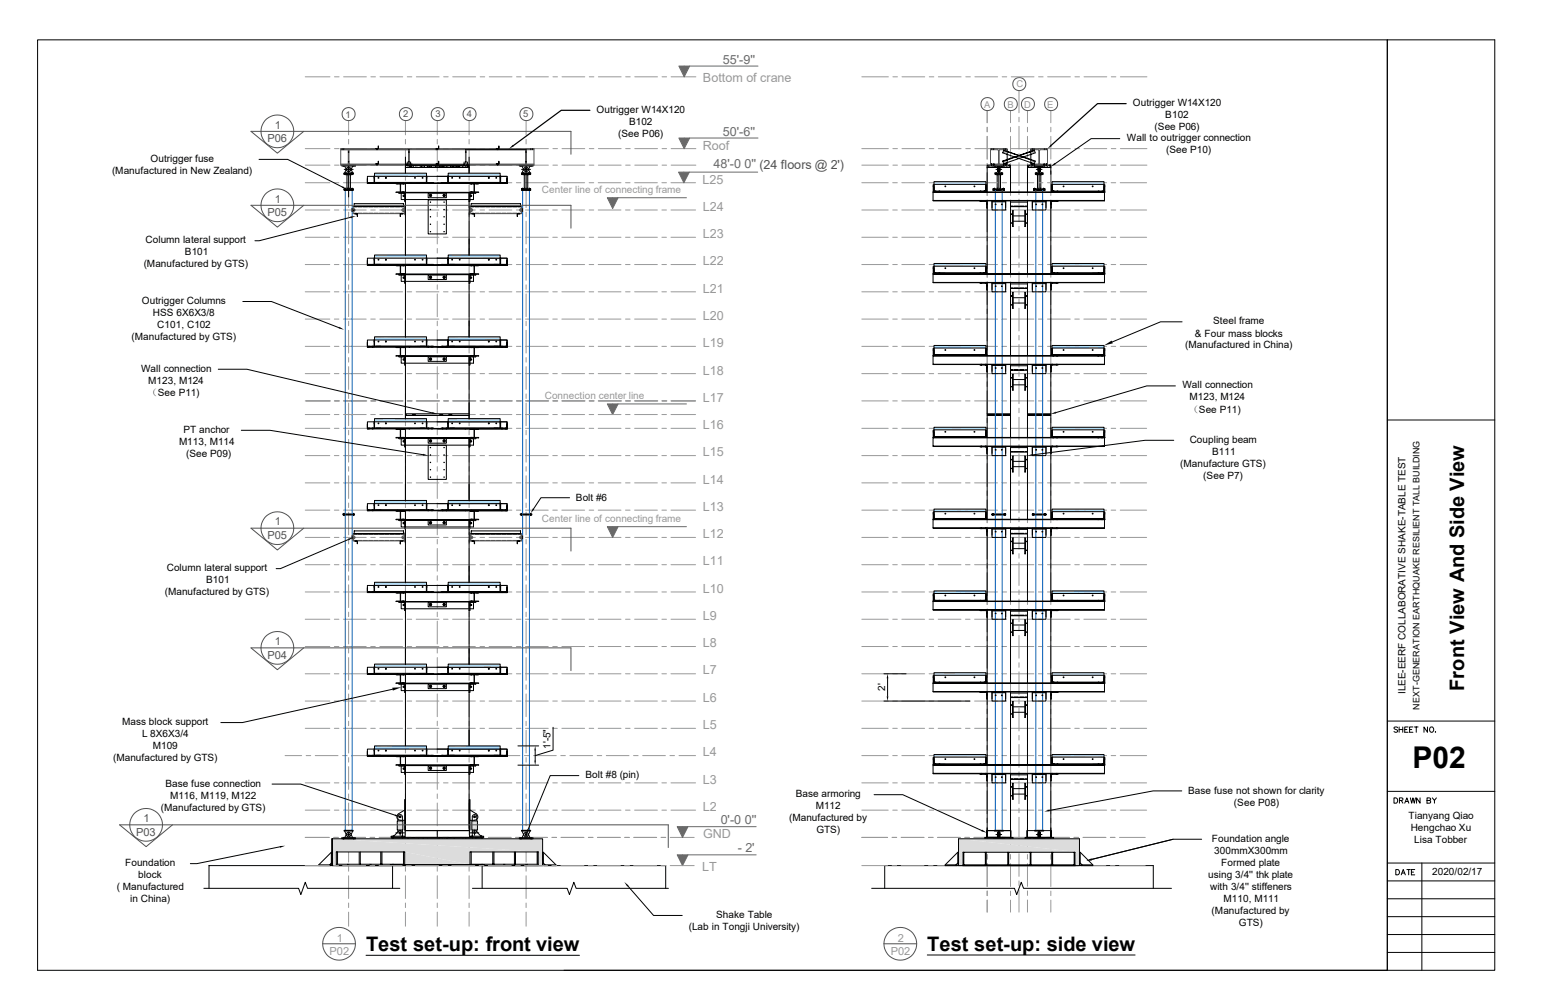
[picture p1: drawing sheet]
<svg xmlns="http://www.w3.org/2000/svg" width="432mm" height="279mm" viewBox="0 0 432 279" stroke-linecap="round" stroke-linejoin="round" font-family="sans-serif">
<defs><g id="words">
<text font-size="8.4" x="394.5" y="214.6">P02</text>
<g font-size="5.6">
<text x="409" y="193" transform="rotate(-90 409 193)">Front View And Side View</text>
<text x="102.2" y="265.7">Test set-up: front view</text>
<text x="259" y="265.6">Test set-up: side view</text>
</g>
<g font-size="3.5" fill="#696969">
<text x="201.9" y="17.8">55'-9''</text>
<text x="201.9" y="37.9">50'-6''</text>
<text x="199.3" y="47">48'-0 0'' (24 floors @ 2')</text>
<text x="201.3" y="230.2">0'-0 0''</text>
<text x="206" y="238">- 2'</text>
</g>
<g font-size="3.5" fill="#989898">
<text x="196.3" y="22.9">Bottom of crane</text>
<text x="196.3" y="41.8">Roof</text>
<text x="196.3" y="51.3">L25</text>
<text x="196.3" y="58.9">L24</text>
<text x="196.3" y="66.6">L23</text>
<text x="196.3" y="74.2">L22</text>
<text x="196.3" y="81.8">L21</text>
<text x="196.3" y="89.4">L20</text>
<text x="196.3" y="97">L19</text>
<text x="196.3" y="104.6">L18</text>
<text x="196.3" y="112.3">L17</text>
<text x="196.3" y="119.9">L16</text>
<text x="196.3" y="127.5">L15</text>
<text x="196.3" y="135.1">L14</text>
<text x="196.3" y="142.7">L13</text>
<text x="196.3" y="150.4">L12</text>
<text x="196.3" y="158">L11</text>
<text x="196.3" y="165.6">L10</text>
<text x="196.3" y="173.2">L9</text>
<text x="196.3" y="180.8">L8</text>
<text x="196.3" y="188.4">L7</text>
<text x="196.3" y="196.1">L6</text>
<text x="196.3" y="203.7">L5</text>
<text x="196.3" y="211.3">L4</text>
<text x="196.3" y="218.9">L3</text>
<text x="196.3" y="226.6">L2</text>
<text x="196.4" y="234.2">GND</text>
<text x="196.1" y="243.3">LT</text>
</g>
<g font-size="3.1" fill="#525252">
<text x="76.8" y="35.9">1</text>
<text x="74.7" y="39.7">P06</text>
<text x="76.8" y="56.6">1</text>
<text x="74.7" y="60.4">P05</text>
<text x="76.8" y="146.8">1</text>
<text x="74.7" y="150.6">P05</text>
<text x="74.7" y="184">P04</text>
<text x="76.8" y="180.2">1</text>
<text x="38" y="233.5">P03</text>
<text x="40" y="229.7">1</text>
</g>
<g font-size="3.1" fill="#989898">
<text x="94.1" y="263.1">1</text>
<text x="250.8" y="263.1">2</text>
<text x="92" y="266.8">P02</text>
<text x="248.8" y="266.8">P02</text>
</g>
<g font-size="2.9">
<text x="41.2" y="110.7">（See P11)</text>
<text x="332" y="115.4">（See P11)</text>
</g>
<g font-size="2.8">
<text x="316.4" y="29.7">Outrigger W14X120</text>
<text x="166.6" y="31.5">Outrigger W14X120</text>
<text x="175.7" y="34.9">B102</text>
<text x="325.5" y="33.1">B102</text>
<text x="172.6" y="38.3">(See P06)</text>
<text x="314.8" y="39.5">Wall to outrigger connection</text>
<text x="322.5" y="36.4">(See P06)</text>
<text x="42" y="45.3">Outrigger fuse</text>
<text x="325.7" y="42.8">(See P10)</text>
<text x="31.3" y="48.6">(Manufactured in New Zealand)</text>
<text x="40.6" y="68">Column lateral support</text>
<text x="51.6" y="71.3">B101</text>
<text x="40.1" y="74.7">(Manufactured by GTS)</text>
<text x="39.6" y="85">Outrigger Columns</text>
<text x="42.7" y="88.3">HSS 6X6X3/8</text>
<text x="36.7" y="95.1">(Manufactured by GTS)</text>
<text x="43.9" y="91.7">C101, C102</text>
<text x="333.7" y="94">&amp; Four mass blocks</text>
<text x="338.8" y="90.6">Steel frame</text>
<text x="331" y="97.4">(Manufactured in China)</text>
<text x="39.4" y="103.8">Wall connection</text>
<text x="41.4" y="107.2">M123, M124</text>
<text x="330.2" y="108.5">Wall connection</text>
<text x="332.2" y="111.8">M123, M124</text>
<text x="50" y="124.2">M113, M114</text>
<text x="51.2" y="120.9">PT anchor</text>
<text x="332.3" y="123.7">Coupling beam</text>
<text x="52" y="127.6">(See P09)</text>
<text x="329.7" y="130.5">(Manufacture GTS)</text>
<text x="338.5" y="127.1">B111</text>
<text x="336.1" y="133.8">(See P7)</text>
<text x="160.9" y="140.1">Bolt #6</text>
<text x="46.6" y="159.6">Column lateral support</text>
<text x="46" y="166.3">(Manufactured by GTS)</text>
<text x="57.6" y="162.9">B101</text>
<text x="247.3" y="193.1" transform="rotate(-90 247.3 193.1)">2'</text>
<text x="392.5" y="194" transform="rotate(-90 392.5 194)">ILEE-EERF COLLABORATIVE SHAKE-TABLE TEST</text>
<text x="34.1" y="202.6">Mass block support</text>
<text x="39.7" y="206">L 8X6X3/4</text>
<text x="42.7" y="209.3">M109</text>
<text x="153.8" y="209.3" transform="rotate(-90 153.8 209.3)">1'-5&quot;</text>
<text x="31.6" y="212.6">(Manufactured by GTS)</text>
<text x="46.2" y="219.8">Base fuse connection</text>
<text x="163.5" y="217.4">Bolt #8 (pin)</text>
<text x="331.9" y="221.7">Base fuse not shown for clarity</text>
<text x="44.9" y="226.5">(Manufactured by GTS)</text>
<text x="47.5" y="223.1">M116, M119, M122</text>
<text x="222.3" y="222.7">Base armoring</text>
<text x="227.8" y="226.1">M112</text>
<text x="344.6" y="225.1">(See P08)</text>
<text x="220.4" y="229.4">(Manufactured by</text>
<text x="228" y="232.8">GTS)</text>
<text x="393.4" y="228.8">Tianyang Qiao</text>
<text x="394" y="232.2">Hengchao Xu</text>
<text x="338.5" y="235.2">Foundation angle</text>
<text x="339.1" y="238.5">300mmX300mm</text>
<text x="395" y="235.5">Lisa Tobber</text>
<text x="35" y="242">Foundation</text>
<text x="38.6" y="245.3">block</text>
<text x="337.4" y="245.2">using 3/4'' thk plate</text>
<text x="341.1" y="241.9">Formed plate</text>
<text x="400" y="244.6">2020/02/17</text>
<text x="32.6" y="248.7">( Manufactured</text>
<text x="338" y="248.6">with 3/4'' stiffeners</text>
<text x="341.8" y="252">M110, M111</text>
<text x="36.3" y="252.1">in China)</text>
<text x="200" y="256.5">Shake Table</text>
<text x="338.4" y="255.3">(Manufactured by</text>
<text x="192.4" y="259.9">(Lab in Tongji University)</text>
<text x="346" y="258.7">GTS)</text>
</g>
<g font-size="2.8" fill="#989898">
<text x="151.3" y="53.9">Center line of connecting frame</text>
<text x="152.1" y="111.4">Connection center line</text>
<text x="151.3" y="145.8">Center line of connecting frame</text>
</g>
<g font-size="2.6" fill="#989898">
<text x="283.9" y="24.4">C</text>
<text x="274.9" y="30.1">A</text>
<text x="281.4" y="30.1">B</text>
<text x="286.1" y="30.1">D</text>
<text x="292.5" y="30.1">E</text>
</g>
<g font-size="2.6" fill="#525252">
<text x="96.5" y="32.9">1</text>
<text x="112.6" y="32.7">2</text>
<text x="121.6" y="32.7">3</text>
<text x="130.4" y="32.7">4</text>
<text x="146.1" y="32.7">5</text>
</g>
<text font-size="2.5" x="396.5" y="198.3" transform="rotate(-90 396.5 198.3)">NEXT-GENERATION EARTHQUAKE RESILIENT TALL BUILDING</text>
</g></defs>
<g fill="#dcdcdc">
<path d="M278.7 48.8l.6 .1z"/>
<path d="M278.5 48.9l.9 3.6h-.9z"/>
<path d="M278.5 48.9h.9v3.6z"/>
<path d="M278.7 52.5l.6 .2h-.6z"/>
<path d="M278.7 52.5h.6v.2z"/>
</g>
<g fill="none" stroke="#000" stroke-width=".28">
<path d="M277.4 52.7h3.1v.5h-3.1zM277.4 53h3.1M277.6 52.7v.5M277.7 52.6v.6M277.8 52.7v.5M277.9 48.3v.2h2.1v.3h-2.1v-.3h2.1v-.2zM278.2 48.3v.5M278.3 48.2v.4M278.3 48.5v.4M278.4 48.3v.5M278.7 48.8l-.2 .1v3.6l.2 .2M279 48.8v3.7"/>
<path d="M279.3 48.8l.1 .1v3.6l-.1 .2M279.6 48.3v.5M279.7 48.2v.4M279.7 48.5v.4M279.8 48.3v.5M280.1 52.7v.5M280.2 52.6v.6M280.3 52.7v.5"/>
</g>
<g fill="#dcdcdc">
<path d="M289.9 48.8l.6 .1z"/>
<path d="M289.8 48.9l.9 3.6h-.9z"/>
<path d="M289.8 48.9h.9v3.6z"/>
<path d="M289.9 52.5l.6 .2h-.6z"/>
<path d="M289.9 52.5h.6v.2z"/>
</g>
<g fill="none" stroke="#000" stroke-width=".28">
<path d="M275.7 53.6v-6.8h6.5v6.8M275.7 46.1h6.5v.7h-6.5zM276 46.5h.1M276 46.4v.1M276.1 46.3h.1M276.2 46.1v.1M276.4 46.5v.1M276.8 46.5h.1M276.9 45.8v.3M276.9 45.7v.4M277 41.5v.3M277.1 45.8v.3"/>
<path d="M277.1 46.1v.1M277.1 46.7h.1M277.2 46.4h.1M277.5 45.8v.3M277.5 41.5v.3M277.6 45.7v.4M277.7 46.5v.1M277.7 45.8v.3M277.7 46.7h.1M277.9 46.1v.3M278 46.1v.3M278 46.3v.1"/>
<path d="M278.2 46.7h.1M278.1 46.1v.3M278.2 47.3h1.6M278.5 46.6h.1M278.6 46.4h.2v1.6h-.2zM278.6 47.1h.7M278.6 47.6h.7M278.7 46.5h.1M278.8 46.2h.1M278.8 46.7v.1M278.8 46.7h.3v1.6h-.3zM278.9 46.6v.1"/>
<path d="M279.1 46.4h.2v1.6h-.2zM279.1 46.4v.1M279.4 46.6v.1M279.6 46.1h.1M279.7 46.6v.1M279.7 46.4h.1M279.8 46.1v.3M279.9 46.5h.1M279.9 46.1v.3M280 46.1v.3M280.1 45l8.8-3 .2 .7-8.8 3.1zM280.2 46.7h.1"/>
<path d="M280.2 45.8v.3M280.3 42l8.8 3-.2 .8-8.8-3.1zM280.3 45.7v.4M280.3 42l.7 .3M280.4 45.8v.6h-2.9v-.3h2.9M280.4 41.5v.3M280.5 46.5h.1M280.7 46.2v.1M280.8 46.3v.1M280.9 45.8v.3M280.9 41.5v.3M281 45.7v.4"/>
<path d="M281.1 45.8v.3M281.1 46.7h.1M281.1 46.2h.1M281.2 46.7h.1M281.3 46.7v.1M281.3 41.8v4M281.3 46.4h.1M281.3 42.4l1.1 .4M281.7 46.1v.1M281.9 46.3h.1M281.9 46.1v.1M281.9 46.7h.1"/>
<path d="M282 46.1l-.1 .1M282.1 46.5h.1M282.1 46.3h.1M282.7 42.8l1.1 .5M284.1 43.3l1.2 .4M285.6 43.9l1.1 .3M287 53.6v-6.8h6.5v6.8M287 46.1h6.5v.7h-6.5zM287 44.3l1.1 .4M287.2 46.5h.1M287.2 46.4v.1M287.4 46.3h.1"/>
<path d="M287.5 46.1v.1M287.7 46.5v.1M287.9 41.8v4M288.1 46.5h.1M288.2 45.8v.3M288.2 45.7v.4M288.3 45.8v.3M288.3 41.5v.3M288.4 46.1v.1M288.4 46.7h.1M288.4 44.8l.7 .3M288.5 46.4h.1"/>
<path d="M288.7 52.7h3.1v.5h-3.1zM288.7 53h3.1M288.8 45.8v.3M288.8 41.5v.3M288.9 45.7v.4M288.9 42l-8.8 3.1M288.9 52.7v.5M288.9 46.5v.1M289 46.7h.1M289 45.8v.3M289 52.6v.6M289.1 52.7v.5"/>
<path d="M289.2 48.3v.2h2.1v.3h-2.1v-.3h2.1v-.2zM289.2 46.1v.3M289.3 46.3v.1M289.3 46.1v.3M289.4 46.1v.3M289.5 46.7h.1M289.4 48.3v.5M289.4 47.3h1.6M289.6 48.2v.4M289.6 48.5v.4M289.6 48.3v.5M289.8 46.6h.1"/>
<path d="M289.9 46.4h.2v1.6h-.2zM289.9 47.1h.7M289.9 47.6h.7M289.9 48.8l-.1 .1v3.6l.1 .2M290 46.5h.1M290.1 46.7v.1M290.1 46.7h.3v1.6h-.3zM290.2 46.2h.1M290.2 46.6v.1M290.2 48.8v3.7M290.4 46.4v.1M290.4 46.4h.2v1.6h-.2z"/>
<path d="M290.5 48.8l.2 .1v3.6l-.2 .2M290.6 46.6v.1M290.8 46.1h.1M290.8 48.3v.5M290.9 46.6v.1M291 46.4h.1M291 48.2v.4M291 48.5v.4M291 48.3v.5M291.1 46.1v.3M291.1 46.5h.1M291.2 46.1v.3"/>
<path d="M291.3 46.1v.3M291.4 52.7v.5M291.5 46.7h.1M291.5 45.8v.3M291.5 52.6v.6M291.6 45.7l.1 .7h-2.9v-.3h2.9M291.6 52.7v.5M291.7 41.5v.3M291.7 45.8v.3M291.8 46.5h.1M292 46.2v.1M292.1 46.3v.1"/>
<path d="M292.1 45.8v.3M292.2 41.5v.3M292.3 45.7v.4M292.3 46.7h.1M292.4 45.8v.4M292.4 46.7h.1M292.6 46.4h.1M292.6 46.7v.1M293 46.1v.1M293.1 46.3h.1M293.2 46.1l-.1 .1M293.2 46.7h.1"/>
<path d="M293.3 46.1l-.2 .1M293.4 46.3h.1M293.4 46.5h.1M275.7 115.6h6.5M275.7 115.8h6.5M275.7 116.1h6.5M287 115.6h6.5M287 115.8h6.5M287 116.1h6.5M277.1 143.6h3.8v.3h-3.8zM277.1 143.8h3.8M277.3 143.6v.3"/>
<path d="M277.5 143.6v.3M280.5 143.6v.3M280.7 143.6v.3M288.3 143.6h3.8v.3h-3.8zM288.3 143.8h3.8M288.5 143.6v.3M288.8 143.6v.3M291.7 143.6v.3M291.9 143.6v.3M260.6 213.8l47.9-.1-47.9 .1v2.3l47.9 .1-47.9-.1M273.6 213.6v.1M273.7 213.6v.1"/>
<path d="M273.9 213.6v.1M274 213.6v.1M274.8 213.6v.1M274.9 213.6v.1M275 213.6v.1M275.4 211.7l.1 2h-1.9l1.8-.1zM275.4 212.1h.1M275.4 212.2h.1M275.4 211.9h.1M275.7 216.2v17.8M277.1 218.1v-1.9h3.8v2.5h-3.8v-2.5h3.8v1.9M277.1 216.4h3.8"/>
<path d="M282.2 216.2v17.8h-6.5v-2.6M282.2 219.9h.6M282.2 216.5h4.8M282.2 217.8h4.8M282.2 217.6h.8M282.8 219.8h-.6v2.6h.6M282.8 218.9h.2v4.4h-.2zM283.3 217.6h1.1M284.8 217.6h1.2M286.2 218.9h.2v4.4h-.2zM286.3 217.6h.7M286.4 219.8h.6v2.6h-.6"/>
<path d="M286.4 219.9h.6M287 216.2v17.8h6.5v-2.6M288.3 218.1v-1.9h3.8v2.5h-3.8v-2.5h3.8v1.9M288.3 216.4h3.8M293.5 216.2v17.8M293.8 216.1v.1M293.9 216.1v.1M294 216.1v.1M294 213.7v.1M294.2 213.7v.1M294.3 213.7v.1M295 216.1v.1"/>
<path d="M295.1 213.7v.1M295.1 216.1v.1M295.2 213.7v.1M295.3 216.1v.1M295.4 213.7v.1M306.6 213.7v.1M306.7 213.7v.1M306.9 213.7v.1M307.7 213.7v.1M307.8 213.7v.1M307.9 213.7v.1M308.5 213.8v2.3z"/>
<path d="M308.5 213.7v.1M308.5 216.1v.1M267.5 238.1h.2v3.5l-.4 .3h-3.3v-.3h3l.5-.4zM267.5 238.1l-3.5 3.5M275 234h8v.4h-8zM275.6 232.1l.1 1.9zM275.7 232.1h6.5v1.9h-6.5v-1.9h6.5v1.9h-6.5zM277.4 234h.1M277.5 234.1h2.9v.3h-2.9zM277.7 232h2.5v.2h-2.5zM277.9 234.1v.3M278 234.1v.3"/>
<path d="M278.1 234.1v.3M278.2 233.2h1.6M278.6 233.4h.7M278.6 232.9h.7M278.6 232.5h.2v1.6h-.2zM278.8 232.2h.3v1.6h-.3zM278.9 234.1h.1M279.1 232.5h.2v1.6h-.2zM279.4 234h.1M279.5 234h.1M279.8 234.1v.3M279.9 234.1v.3"/>
<path d="M280 233.9v.1M280 234.1v.3M280.5 234.1h.1M282 234.2h.1M282.2 232.1l.2 1.9zM282.2 222.3h.6M283 220.3h3.2M283 221.9h3.2M286.3 234h8v.4h-8zM286.4 234.1h.1M286.4 222.3h.6M286.9 232.1l.1 1.9z"/>
<path d="M286.9 232.1h6.7v1.9h-6.7zM287.1 234v.1M287.4 234l-.1 .1h.2v-.1M287.7 234.3v.1M287.7 234.2v.1M287.7 234.3l-.2 .1M288.8 234.1h2.9v.3h-2.9zM289 232h2.5v.2h-2.5zM289.2 234.1v.3M289.3 234.1v.3M289.4 233.9v.1M289.4 234.1v.3"/>
<path d="M289.4 233.2h1.6M289.9 233.4h.7M289.9 232.9h.7M289.9 232.5h.2v1.6h-.2zM290.1 232.2h.3v1.6h-.3zM290.4 232.5h.2v1.6h-.2zM290.4 234.2v.1M290.5 234.3v.1M291.1 234.1v.3M291.2 234.1v.3M291.3 234.1v.3M291.8 234v.1"/>
<path d="M293.4 234v.1M293.5 232.1l.1 1.9zM294.3 234.1v.2M301.5 238.1h.2v3.1l.5 .4h3v.3l-3.5-.2-.2-.3zM301.7 238.1l3.5 3.5M243.5 248.2h39.8l.7 1.7 1.2-3.4 .7 1.7h41.3M247.1 248.2v-6.3h75v6.3M267.5 241.2l-.5 .4M268.7 241.9h31.8M301.8 241.2l.4 .4"/>
<circle cx="278.1" cy="217.1" r=".12"/>
<circle cx="279.8" cy="217.1" r=".12"/>
<circle cx="289.4" cy="217.1" r=".12"/>
<circle cx="291.1" cy="217.1" r=".12"/>
</g>
<g fill="none" stroke="#989898" stroke-width=".28">
<path d="M240.7 21.5h7.4M249.4 21.5h1.3M251.9 21.5h6.4M259.5 21.5h1.3M262.1 21.5h6.3M269.7 21.5h1.3M272.3 21.5h6.3M275.7 30.9v3.4M275.7 35.6v1.2M275.7 38.1v6.3M279.9 21.5h1.3M282.2 30.9v3.4"/>
<path d="M282.2 35.6v1.2M282.2 38.1v6.3M282.4 21.5h6.4M284.6 25.4v6.1M284.6 32.8v1.2M284.6 35.3v6.4M287 30.9v3.4M287 35.6v1.2M287 38.1v6.3M290.1 21.5h1.2M292.6 21.5h6.4M293.5 30.9v3.4"/>
<path d="M293.5 35.6v1.2M293.5 38.1v6.3M300.2 21.5h1.3M302.8 21.5h6.3M310.4 21.5h1.3M312.9 21.5h7.4M240.7 58.7h7.4M240.7 51.1h7.4M240.7 41.5h7.4M240.7 46.1h7.4M249.3 58.7h1.3M249.3 51.1h1.3"/>
<path d="M249.4 41.5h1.3M249.4 46.1h1.3M251.9 58.7h6.3M251.9 51.1h6.3M251.9 41.5h6.4M251.9 46.1h6.4M259.5 58.7h1.3M259.5 51.1h1.3M259.5 41.5h1.3M259.5 46.1h1.3M262 58.7h6.4M262 51.1h6.4"/>
<path d="M262.1 41.5h6.3M262.1 46.1h6.3M269.7 58.7h1.2M269.7 51.1h1.2M269.7 41.5h1.3M269.7 46.1h1.3M272.2 58.7h6.4M272.2 51.1h6.4M272.3 41.5h6.3M272.3 46.1h6.3M275.7 45.7v1.3M275.7 48.3v6.3"/>
<path d="M275.7 55.9v1.2M275.7 58.4v6.4M279.9 58.7h1.2M279.9 51.1h1.2M279.9 41.5h1.3M279.9 46.1h1.3M282.2 45.7v1.3M282.2 48.3v6.3M282.2 55.9v1.2M282.2 58.4v6.4M282.4 58.7h6.4M282.4 51.1h6.4"/>
<path d="M282.4 41.5h6.4M282.4 46.1h6.4M284.6 42.9v1.3M284.6 45.5v6.3M284.6 53.1v1.3M284.6 55.6v6.4M287 45.7v1.3M287 48.3v6.3M287 55.9v1.2M287 58.4v6.4M290 58.7h1.3M290 51.1h1.3"/>
<path d="M290.1 41.5h1.2M290.1 46.1h1.2M292.6 58.7h6.3M292.6 51.1h6.3M292.6 41.5h6.4M292.6 46.1h6.4M293.5 45.7v1.3M293.5 48.3v6.3M293.5 55.9v1.2M293.5 58.4v6.4M300.2 58.7h1.3M300.2 51.1h1.3"/>
<path d="M300.2 41.5h1.3M300.2 46.1h1.3M302.7 58.7h6.4M302.7 51.1h6.4M302.8 41.5h6.3M302.8 46.1h6.3M310.3 58.7h1.3M310.3 51.1h1.3M310.4 41.5h1.3M310.4 46.1h1.3M312.9 58.7h7.4M312.9 51.1h7.4"/>
<path d="M312.9 41.5h7.4M312.9 46.1h7.4M240.7 73.9h7.4M240.7 66.3h7.4M249.3 73.9h1.3M249.3 66.3h1.3M251.9 73.9h6.3M251.9 66.3h6.3M259.5 73.9h1.3M259.5 66.3h1.3M262 73.9h6.4M262 66.3h6.4"/>
<path d="M269.7 73.9h1.2M269.7 66.3h1.2M272.2 73.9h6.4M272.2 66.3h6.4M275.7 66v1.3M275.7 68.6v6.3M275.7 76.2v1.3M275.7 78.7v6.4M279.9 73.9h1.2M279.9 66.3h1.2M282.2 66v1.3M282.2 68.6v6.3"/>
<path d="M282.2 76.2v1.3M282.2 78.7v6.4M282.4 73.9h6.4M282.4 66.3h6.4M284.6 63.2v1.3M284.6 65.8v6.3M284.6 73.4v1.3M284.6 75.9v6.4M287 66v1.3M287 68.6v6.3M287 76.2v1.3M287 78.7v6.4"/>
<path d="M290 73.9h1.3M290 66.3h1.3M292.6 73.9h6.3M292.6 66.3h6.3M293.5 66v1.3M293.5 68.6v6.3M293.5 76.2v1.3M293.5 78.7v6.4M300.2 73.9h1.3M300.2 66.3h1.3M302.7 73.9h6.4M302.7 66.3h6.4"/>
<path d="M310.3 73.9h1.3M310.3 66.3h1.3M312.9 73.9h7.4M312.9 66.3h7.4M240.7 96.8h7.4M240.7 89.2h7.4M240.7 81.5h7.4M249.3 96.8h1.3M249.3 89.2h1.3M249.3 81.5h1.3M251.9 96.8h6.3M251.9 89.2h6.3"/>
<path d="M251.9 81.5h6.3M259.5 96.8h1.3M259.5 89.2h1.3M259.5 81.5h1.3M262 96.8h6.4M262 89.2h6.4M262 81.5h6.4M269.7 96.8h1.2M269.7 89.2h1.2M269.7 81.5h1.2M272.2 96.8h6.4M272.2 89.2h6.4"/>
<path d="M272.2 81.5h6.4M275.7 86.4v1.2M275.7 88.9v6.3M275.7 96.5v1.3M275.7 99.1v6.3M279.9 96.8h1.2M279.9 89.2h1.2M279.9 81.5h1.2M282.2 86.4v1.2M282.2 88.9v6.3M282.2 96.5v1.3M282.2 99.1v6.3"/>
<path d="M282.4 96.8h6.4M282.4 89.2h6.4M282.4 81.5h6.4M284.6 83.6v1.2M284.6 86.1v6.4M284.6 93.7v1.3M284.6 96.3v6.3M287 86.4v1.2M287 88.9v6.3M287 96.5v1.3M287 99.1v6.3M290 96.8h1.3"/>
<path d="M290 89.2h1.3M290 81.5h1.3M292.6 96.8h6.3M292.6 89.2h6.3M292.6 81.5h6.3M293.5 86.4v1.2M293.5 88.9v6.3M293.5 96.5v1.3M293.5 99.1v6.3M300.2 96.8h1.3M300.2 89.2h1.3M300.2 81.5h1.3"/>
<path d="M302.7 96.8h6.4M302.7 89.2h6.4M302.7 81.5h6.4M310.3 96.8h1.3M310.3 89.2h1.3M310.3 81.5h1.3M312.9 96.8h7.4M312.9 89.2h7.4M312.9 81.5h7.4M240.7 119.7h7.4M240.7 112h7.4M240.7 104.4h7.4"/>
<path d="M249.3 119.7h1.3M249.3 112h1.3M249.3 104.4h1.3M251.9 119.7h6.3M251.9 112h6.3M251.9 104.4h6.3M259.5 119.7h1.3M259.5 112h1.3M259.5 104.4h1.3M262 119.7h6.4M262 112h6.4M262 104.4h6.4"/>
<path d="M269.7 119.7h1.2M269.7 112h1.2M269.7 104.4h1.2M272.2 119.7h6.4M272.2 112h6.4M272.2 104.4h6.4M275.7 106.7v1.2M275.7 109.2v6.4M275.7 116.8v1.3M275.7 119.4v6.3M279.9 119.7h1.2M279.9 112h1.2"/>
<path d="M279.9 104.4h1.2M282.2 106.7v1.2M282.2 109.2v6.4M282.2 116.8v1.3M282.2 119.4v6.3M282.4 119.7h6.4M282.4 112h6.4M282.4 104.4h6.4M284.6 103.9v1.3M284.6 106.4v6.4M284.6 114v1.3M284.6 116.6v6.3"/>
<path d="M287 106.7v1.2M287 109.2v6.4M287 116.8v1.3M287 119.4v6.3M290 119.7h1.3M290 112h1.3M290 104.4h1.3M292.6 119.7h6.3M292.6 112h6.3M292.6 104.4h6.3M293.5 106.7v1.2M293.5 109.2v6.4"/>
<path d="M293.5 116.8v1.3M293.5 119.4v6.3M300.2 119.7h1.3M300.2 112h1.3M300.2 104.4h1.3M302.7 119.7h6.4M302.7 112h6.4M302.7 104.4h6.4M310.3 119.7h1.3M310.3 112h1.3M310.3 104.4h1.3M312.9 119.7h7.4"/>
<path d="M312.9 112h7.4M312.9 104.4h7.4M240.7 134.9h7.4M240.7 127.3h7.4M249.3 134.9h1.3M249.3 127.3h1.3M251.9 134.9h6.3M251.9 127.3h6.3M259.5 134.9h1.3M259.5 127.3h1.3M262 134.9h6.4M262 127.3h6.4"/>
<path d="M269.7 134.9h1.2M269.7 127.3h1.2M272.2 134.9h6.4M272.2 127.3h6.4M275.7 127v1.3M275.7 129.5v6.4M275.7 137.2v1.2M275.7 139.7v6.3M279.9 134.9h1.2M279.9 127.3h1.2M282.2 127v1.3M282.2 129.5v6.4"/>
<path d="M282.2 137.2v1.2M282.2 139.7v6.3M282.4 134.9h6.4M282.4 127.3h6.4M284.6 124.2v1.3M284.6 126.7v6.4M284.6 134.4v1.2M284.6 136.9v6.4M287 127v1.3M287 129.5v6.4M287 137.2v1.2M287 139.7v6.3"/>
<path d="M290 134.9h1.3M290 127.3h1.3M292.6 134.9h6.3M292.6 127.3h6.3M293.5 127v1.3M293.5 129.5v6.4M293.5 137.2v1.2M293.5 139.7v6.3M300.2 134.9h1.3M300.2 127.3h1.3M302.7 134.9h6.4M302.7 127.3h6.4"/>
<path d="M310.3 134.9h1.3M310.3 127.3h1.3M312.9 134.9h7.4M312.9 127.3h7.4M240.7 157.8h7.4M240.7 150.2h7.4M240.7 142.5h7.4M249.3 157.8h1.3M249.3 150.2h1.3M249.3 142.5h1.3M251.9 157.8h6.3M251.9 150.2h6.3"/>
<path d="M251.9 142.5h6.3M259.5 157.8h1.3M259.5 150.2h1.3M259.5 142.5h1.3M262 157.8h6.4M262 150.2h6.4M262 142.5h6.4M269.7 157.8h1.2M269.7 150.2h1.2M269.7 142.5h1.2M272.2 157.8h6.4M272.2 150.2h6.4"/>
<path d="M272.2 142.5h6.4M275.7 147.3v1.3M275.7 149.9v6.3M275.7 157.5v1.2M279.9 157.8h1.2M279.9 150.2h1.2M279.9 142.5h1.2M282.2 147.3v1.3M282.2 149.9v6.3M282.2 157.5v1.2M282.4 157.8h6.4M282.4 150.2h6.4"/>
<path d="M282.4 142.5h6.4M284.6 144.5v1.3M284.6 147.1v6.3M284.6 154.7v1.3M284.6 157.2v6.4M287 147.3v1.3M287 149.9v6.3M287 157.5v1.2M290 157.8h1.3M290 150.2h1.3M290 142.5h1.3M292.6 157.8h6.3"/>
<path d="M292.6 150.2h6.3M292.6 142.5h6.3M293.5 147.3v1.3M293.5 149.9v6.3M293.5 157.5v1.2M300.2 157.8h1.3M300.2 150.2h1.3M300.2 142.5h1.3M302.7 157.8h6.4M302.7 150.2h6.4M302.7 142.5h6.4M310.3 157.8h1.3"/>
<path d="M310.3 150.2h1.3M310.3 142.5h1.3M312.9 157.8h7.4M312.9 150.2h7.4M312.9 142.5h7.4M240.7 173h7.4M240.7 165.4h7.4M249.3 173h1.3M249.3 165.4h1.3M251.9 173h6.3M251.9 165.4h6.3M259.5 173h1.3"/>
<path d="M259.5 165.4h1.3M262 173h6.4M262 165.4h6.4M269.7 173h1.2M269.7 165.4h1.2M272.2 173h6.4M272.2 165.4h6.4M275.7 160v6.4M275.7 167.6v1.3M275.7 170.2v6.3M275.7 177.8v1.3M279.9 173h1.2"/>
<path d="M279.9 165.4h1.2M282.2 160v6.4M282.2 167.6v1.3M282.2 170.2v6.3M282.2 177.8v1.3M282.4 173h6.4M282.4 165.4h6.4M284.6 164.8v1.3M284.6 167.4v6.3M284.6 175v1.3M284.6 177.5v6.4M287 160v6.4"/>
<path d="M287 167.6v1.3M287 170.2v6.3M287 177.8v1.3M290 173h1.3M290 165.4h1.3M292.6 173h6.3M292.6 165.4h6.3M293.5 160v6.4M293.5 167.6v1.3M293.5 170.2v6.3M293.5 177.8v1.3M300.2 173h1.3"/>
<path d="M300.2 165.4h1.3M302.7 173h6.4M302.7 165.4h6.4M310.3 173h1.3M310.3 165.4h1.3M312.9 173h7.4M312.9 165.4h7.4M240.7 195.9h7.4M240.7 188.3h7.4M240.7 180.6h7.4M249.3 195.9h1.3M249.3 188.3h1.3"/>
<path d="M249.3 180.6h1.3M251.9 195.9h6.3M251.9 188.3h6.3M251.9 180.6h6.3M259.5 195.9h1.3M259.5 188.3h1.3M259.5 180.6h1.3M262 195.9h6.4M262 188.3h6.4M262 180.6h6.4M269.7 195.9h1.2M269.7 188.3h1.2"/>
<path d="M269.7 180.6h1.2M272.2 195.9h6.4M272.2 188.3h6.4M272.2 180.6h6.4M275.7 180.3v6.4M275.7 188v1.2M275.7 190.5v6.3M275.7 198.1v1.3M279.9 195.9h1.2M279.9 188.3h1.2M279.9 180.6h1.2M282.2 180.3v6.4"/>
<path d="M282.2 188v1.2M282.2 190.5v6.3M282.2 198.1v1.3M282.4 195.9h6.4M282.4 188.3h6.4M282.4 180.6h6.4M284.6 185.2v1.2M284.6 187.7v6.4M284.6 195.3v1.3M284.6 197.9v6.3M287 180.3v6.4M287 188v1.2"/>
<path d="M287 190.5v6.3M287 198.1v1.3M290 195.9h1.3M290 188.3h1.3M290 180.6h1.3M292.6 195.9h6.3M292.6 188.3h6.3M292.6 180.6h6.3M293.5 180.3v6.4M293.5 188v1.3M293.5 190.5v6.4M293.5 198.2v1.2"/>
<path d="M300.2 195.9h1.3M300.2 188.3h1.3M300.2 180.6h1.3M302.7 195.9h6.4M302.7 188.3h6.4M302.7 180.6h6.4M310.3 195.9h1.3M310.3 188.3h1.3M310.3 180.6h1.3M312.9 195.9h7.4M312.9 188.3h7.4M312.9 180.6h7.4"/>
<path d="M240.7 218.7h7.4M240.7 211.1h7.4M240.7 203.5h7.4M249.3 218.7h1.3M249.3 211.1h1.3M249.3 203.5h1.3M251.9 218.7h6.3M251.9 211.1h6.3M251.9 203.5h6.3M259.5 218.7h1.3M259.5 211.1h1.3M259.5 203.5h1.3"/>
<path d="M262 218.7h6.4M262 211.1h6.4M262 203.5h6.4M269.7 218.7h1.2M269.7 211.1h1.2M269.7 203.5h1.2M272.2 218.7h6.4M272.2 211.1h6.4M272.2 203.5h6.4M275.7 200.7v6.3M275.7 208.3v1.2M275.7 210.8v6.4"/>
<path d="M275.7 218.4v1.3M279.9 218.7h1.2M279.9 211.1h1.2M279.9 203.5h1.2M282.2 200.7v6.3M282.2 208.3v1.2M282.2 210.8v6.4M282.2 218.4v1.3M282.4 218.7h6.4M282.4 211.1h6.4M282.4 203.5h6.4M284.6 205.5v1.3"/>
<path d="M284.6 208v6.4M284.6 215.6v1.3M284.6 218.2v6.3M287 200.7v6.3M287 208.3v1.2M287 210.8v6.4M287 218.4v1.3M290 218.7h1.3M290 211.1h1.3M290 203.5h1.3M292.6 218.7h6.3M292.6 211.1h6.3"/>
<path d="M292.6 203.5h6.3M293.5 200.7v6.4M293.5 208.3v1.3M293.5 210.9v6.3M293.5 218.5v1.3M300.2 218.7h1.3M300.2 211.1h1.3M300.2 203.5h1.3M302.7 218.7h6.4M302.7 211.1h6.4M302.7 203.5h6.4M310.3 218.7h1.3"/>
<path d="M310.3 211.1h1.3M310.3 203.5h1.3M312.9 218.7h7.4M312.9 211.1h7.4M312.9 203.5h7.4M240.7 226.4h7.4M247.9 234h-7.2M249.3 226.4h1.3M250.4 234h-1.2M251.9 226.4h6.3M258.1 234h-6.4M259.5 226.4h1.3"/>
<path d="M260.6 234h-1.3M262 226.4h6.4M268.2 234h-6.3M269.7 226.4h1.2M270.8 234h-1.3M272.2 226.4h6.4M275.7 221v6.3M275.7 228.6v1.3M275.7 231.1v6.4M275.7 238.8v1.2M278.4 234h-6.4M279.9 226.4h1.2"/>
<path d="M280.9 234h-1.2M282.2 221v6.3M282.2 228.6v1.3M282.2 231.1v6.4M282.2 238.8v1.2M282.4 226.4h6.4M284.6 225.8v1.3M284.6 228.3v6.4M284.6 236v1.2M284.6 238.5v6.4M287 221v6.3M287 228.6v1.3"/>
<path d="M287 231.1v6.4M287 238.8v1.2M288.5 234h-6.3M290 226.4h1.3M291.1 234h-1.3M292.6 226.4h6.3M293.5 221v6.4M293.5 228.6v1.3M293.5 231.2v6.3M293.5 238.8v1.3M298.7 234h-6.3M300.2 226.4h1.3"/>
<path d="M301.2 234h-1.2M302.7 226.4h6.4M308.9 234h-6.4M310.3 226.4h1.3M311.4 234h-1.3M312.7 234h7.2zM312.9 226.4h7.4M240.7 241.9h7.2M249.2 241.9h1.2M251.7 241.9h6.4M259.3 241.9h1.3M261.9 241.9h6.3"/>
<path d="M269.5 241.9h1.3M272 241.9h6.4M275.7 241.3v6.4M275.7 249v1.2M275.7 251.5v3.3M279.7 241.9h1.2M282.2 241.9h6.3M282.2 241.3v6.4M282.2 249v1.2M282.2 251.5v3.3M284.6 246.1v1.3M284.6 248.7v6.1"/>
<path d="M287 241.3v6.3M287 248.9v1.3M287 251.5v3.3M289.8 241.9h1.3M292.4 241.9h6.3M293.5 241.3v6.4M293.5 249v1.2M293.5 251.5v3.3M300 241.9h1.2M302.5 241.9h6.4M310.1 241.9h1.3M312.7 241.9h7.2"/>
</g>
<g fill="none" stroke="#525252" stroke-width=".28">
<circle cx="275.8" cy="29.1" r="1.83"/>
<circle cx="282.3" cy="29.1" r="1.83"/>
<circle cx="284.7" cy="23.5" r="1.83"/>
<circle cx="287.1" cy="29.1" r="1.83"/>
<circle cx="293.6" cy="29.1" r="1.83"/>
</g>
<path d="M278 53.2v90.4M279.9 53.2v90.4M289.3 53.2v90.4M291.2 53.2v90.4M278 143.9v88.1M279.9 143.9v88.1M289.3 143.9v88.1M291.2 143.9v88.1" fill="none" stroke="#005cb8" stroke-width=".28"/>
<g fill="none" stroke="#545454" stroke-width=".28">
<path d="M276.6 41.8h2.1M276.6 41.8v4M278.7 41.9l.1 .1v3.8h-2.2M279.2 41.8h2.1v-.3h-4.7v.3M279.2 41.9l-.1 .1v3.8h2.2v.3h-4.7v-.3M280.6 42.5h.2zM280.6 45.2h.2zM288.5 42.5h.1zM288.5 45.2h.1zM290 41.9l.2 .1v3.8h-2.3v.3h4.7v-.3M290 41.8h-2.1v-.3h4.7v.3M290.5 41.9l-.1 .1v3.8h2.2"/>
<path d="M290.5 41.8h2.1M292.6 41.8v4"/>
</g>
<g fill="#adddf7">
<path d="M260.9 210.8l14.5 .7h-14.5z"/>
<path d="M260.9 210.8h14.5v.7z"/>
<path d="M260.9 211.5v.8z"/>
<path d="M275.3 211.5l.1 1.9z"/>
<path d="M260.9 212.3v1.1z"/>
</g>
<g fill="none" stroke="#000" stroke-width=".28">
<path d="M260.6 211.7l.2 1.9 1.9 .1h-2.1zM260.6 212.1h.2M260.6 212.2h.2M260.6 211.9h.2M260.9 213.6h14.4M260.9 213.4h14.4M260.9 213.6h3.1h-3.1v-2.1h14.4v2.1M260.9 213.4v-2.6h14.5l-.1 2.6M260.9 212.3v1.3M261.2 213.4v.3M261.3 213.4v.3M261.4 213.4v.3"/>
<path d="M262.3 213.4v.3M262.5 213.4v.3M262.7 213.6v.1M273.7 216.2h2v2l-.1-1.9zM273.8 213.4v.2M273.9 213.4v.2M273.9 216.1v.2M274 213.4v.2M274.1 216.1v.2M274.2 216.1v.2M274.8 213.4v.2M274.9 213.4v.2"/>
<path d="M275 213.4v.2M275.2 216.1v.2M275.3 212.3v1.3M275.3 216.1v.2M275.4 216.1v.2M275.6 217h.1M275.6 216.9h.1M275.6 217.2h.1M293.5 217h.1M293.5 216.9h.1M293.5 217.2h.1M293.5 216.2l2 .1h-1.9l-.1 1.9z"/>
<path d="M293.7 212.1h.1M293.7 212.2h.1M293.7 211.9h.1M293.7 211.7l.1 1.9 1.9 .1h-2zM293.8 216.2v.1M293.9 216.2v.1M294 216.2v.1M294.2 213.6v.1M294.3 213.6v.1M294.4 213.6v.1M295 216.2v.1M295.1 216.2v.1"/>
<path d="M295.2 213.6v.1M295.3 216.2v.1M295.4 213.6v.1M295.5 213.6v.1M295.7 213.6v.1M308.6 213.7v.1"/>
<circle cx="264" cy="212.1" r=".12"/>
<circle cx="272.2" cy="212.1" r=".12"/>
</g>
<g fill="#adddf7">
<path d="M293.8 210.8l14.6 .7h-14.6z"/>
<path d="M293.8 210.8h14.6v.7z"/>
<path d="M308.3 211.5l.1 .8z"/>
<path d="M308.3 212.3l.1 1.1z"/>
<path d="M293.8 211.5l.1 1.9z"/>
</g>
<g fill="none" stroke="#000" stroke-width=".28">
<path d="M260.6 190.9l47.9-.1-47.9 .1v2.3l47.9 .1-47.9-.1M273.6 190.7v.1M273.7 190.7v.1M273.9 190.7v.1M274 190.7v.1M274.8 190.7v.1M274.9 190.7v.1M275 190.7v.1M275.4 188.8l.1 2h-1.9l1.8-.1zM275.4 189.2h.1M275.4 189.4h.1M275.4 189.1h.1"/>
<path d="M275.7 193.3v17.8M277.1 195.2v-1.9h3.8v2.6h-3.8v-2.6h3.8v1.9M277.1 193.5h3.8M282.2 199.4h.6M282.2 193.6h4.8M282.2 194.9h4.8M282.2 194.7h.8M282.2 193.3v17.8M282.2 197.1h.6M282.8 196.9h-.6v2.6h.6M282.8 196h.2v4.4h-.2zM283 197.5h3.2"/>
<path d="M283 199h3.2M283.3 194.7h1.1M284.8 194.7h1.2M286.2 196h.2v4.4h-.2zM286.3 194.7h.7M286.4 196.9h.6v2.6h-.6M286.4 197.1h.6M286.4 199.4h.6M287 193.3v17.8M288.3 195.2v-1.9h3.8v2.6h-3.8v-2.6h3.8v1.9M288.3 193.5h3.8M293.5 193.3v17.8"/>
<path d="M293.8 193.2v.1M293.9 193.2v.1M294 193.2v.1M294 190.8v.1M294.2 190.8v.1M294.3 190.8v.1M295 193.2v.1M295.1 190.8v.1M295.1 193.2v.1M295.2 190.8v.1M295.3 193.2v.1M295.4 190.8v.1"/>
<path d="M306.6 190.8v.1M306.7 190.8v.1M306.9 190.8v.1M307.7 190.8v.1M307.8 190.8v.1M307.9 190.8v.1M308.5 190.9v2.3zM308.5 190.8v.1M308.5 193.2v.1M293.9 213.6v-2.1h14.4v2.1h-3.1h3.1M293.9 213.4l-.1-2.6h14.6l-.1 2.6M293.9 213.6h14.4"/>
<path d="M293.9 213.4h14.4M293.9 212.3v1.3M294.2 213.4v.2M294.3 213.4v.2M294.4 213.4v.2M295.2 213.4v.2M295.4 213.4v.2M306.5 213.6v.1M306.7 213.4v.3M306.9 213.4v.3M307 213.4v.3M307.8 213.4v.3"/>
<path d="M307.9 213.4v.3M308 213.4v.3M308.3 212.3v1.3M308.4 212.1h.2M308.4 212.2h.2M308.4 211.9h.2M308.4 211.7l.2 2h-2.1l1.9-.1z"/>
<circle cx="278.1" cy="194.3" r=".12"/>
<circle cx="279.8" cy="194.3" r=".12"/>
<circle cx="289.4" cy="194.3" r=".12"/>
<circle cx="291.1" cy="194.3" r=".12"/>
<circle cx="297.1" cy="212.1" r=".12"/>
<circle cx="305.2" cy="212.1" r=".12"/>
</g>
<g fill="#adddf7">
<path d="M260.9 188l14.5 .7h-14.5z"/>
<path d="M260.9 188h14.5v.7z"/>
<path d="M260.9 188.7v.7z"/>
<path d="M275.3 188.7l.1 1.8z"/>
<path d="M260.9 189.4v1.1z"/>
</g>
<g fill="none" stroke="#000" stroke-width=".28">
<path d="M260.6 188.8l.2 1.9 1.9 .1h-2.1zM260.6 189.2h.2M260.6 189.4h.2M260.6 189.1h.2M260.9 188h14.5v2.5h-14.5zM260.9 190.7h14.4M260.9 190.7h3.1h-3.1v-2h14.4v2M260.9 189.4v1.3M261.2 190.6v.2M261.3 190.6v.2M261.4 190.6v.2M262.3 190.6v.2"/>
<path d="M262.5 190.6v.2M262.7 190.7v.1M273.7 193.3h2v2l-.1-1.8zM273.8 190.6v.1M273.9 190.6v.1M273.9 193.2v.3M274 190.6v.1M274.1 193.2v.3M274.2 193.2v.3M274.8 190.6v.1M274.9 190.6v.1M275 190.6v.1"/>
<path d="M275.2 193.2v.3M275.3 189.4v1.3M275.3 193.2v.3M275.4 193.2v.3M275.6 194.1h.1M275.6 194h.1M275.6 194.3h.1M293.5 194.1h.1M293.5 194h.1M293.5 194.3h.1M293.5 193.3l2 .2h-1.9l-.1 1.8zM293.7 189.2h.1"/>
<path d="M293.7 189.4h.1M293.7 189.1h.1M293.7 188.8l.1 1.9 1.9 .1h-2zM293.8 193.3v.2M293.9 193.3v.2M294 193.3v.2M294.2 190.7v.1M294.3 190.7v.1M294.4 190.7v.1M295 193.3v.2M295.1 193.3v.2M295.2 190.7v.1"/>
<path d="M295.3 193.3v.2M295.4 190.7v.1M295.5 190.7v.1M295.7 190.7v.1M308.6 190.8v.1"/>
<circle cx="264" cy="189.2" r=".12"/>
<circle cx="272.2" cy="189.2" r=".12"/>
</g>
<g fill="#adddf7">
<path d="M293.8 188l14.6 .7h-14.6z"/>
<path d="M293.8 188h14.6v.7z"/>
<path d="M308.3 188.7l.1 .7z"/>
<path d="M308.3 189.4l.1 1.1z"/>
<path d="M293.8 188.7l.1 1.8z"/>
</g>
<g fill="none" stroke="#000" stroke-width=".28">
<path d="M260.6 168.1l47.9-.2-47.9 .2v2.2l47.9 .2-47.9-.2M273.6 167.9h.1M273.7 167.9h.1M273.9 167.9h.1M274 167.9h.1M274.8 167.9h.1M274.9 167.9h.1M275 167.9h.1M275.4 165.9l.1 2h-1.9h1.8zM275.4 166.4h.1M275.4 166.5h.1M275.4 166.2h.1"/>
<path d="M275.7 170.5v17.8M277.1 172.4v-1.9h3.8v2.5h-3.8v-2.5h3.8v1.9M277.1 170.7h3.8M282.2 176.6h.6M282.2 170.8h4.8M282.2 172h4.8M282.2 171.9h.8M282.2 170.5v17.8M282.2 174.2h.6M282.8 174.1h-.6v2.6h.6M282.8 173.1h.2v4.5h-.2zM283 174.6h3.2"/>
<path d="M283 176.1h3.2M283.3 171.9h1.1M284.8 171.9h1.2M286.2 173.1h.2v4.5h-.2zM286.3 171.9h.7M286.4 174.1h.6v2.6h-.6M286.4 174.2h.6M286.4 176.6h.6M287 170.5v17.8M288.3 172.4v-1.9h3.8v2.5h-3.8v-2.5h3.8v1.9M288.3 170.7h3.8M293.5 170.5v17.8"/>
<path d="M293.8 170.3v.2M293.9 170.3v.2M294 170.3v.2M294 167.9v.2M294.2 167.9v.2M294.3 167.9v.2M295 170.3v.2M295.1 167.9v.2M295.1 170.3v.2M295.2 167.9v.2M295.3 170.3v.2M295.4 167.9v.2"/>
<path d="M306.6 167.9v.2M306.7 167.9v.2M306.9 167.9v.2M307.7 167.9v.2M307.8 167.9v.2M307.9 167.9v.2M308.5 168.1v2.2zM308.5 167.9v.2M308.5 170.3v.2M293.8 188h14.6v2.5h-14.6zM293.9 190.7v-2h14.4v2h-3.1h3.1M293.9 190.7h14.4"/>
<path d="M293.9 189.4v1.3M294.2 190.6v.1M294.3 190.6v.1M294.4 190.6v.1M295.2 190.6v.1M295.4 190.6v.1M306.5 190.7v.1M306.7 190.6v.2M306.9 190.6v.2M307 190.6v.2M307.8 190.6v.2M307.9 190.6v.2"/>
<path d="M308 190.6v.2M308.3 189.4v1.3M308.4 189.2h.2M308.4 189.4h.2M308.4 189.1h.2M308.4 188.8l.2 2h-2.1l1.9-.1z"/>
<circle cx="278.1" cy="171.4" r=".12"/>
<circle cx="279.8" cy="171.4" r=".12"/>
<circle cx="289.4" cy="171.4" r=".12"/>
<circle cx="291.1" cy="171.4" r=".12"/>
<circle cx="297.1" cy="189.2" r=".12"/>
<circle cx="305.2" cy="189.2" r=".12"/>
</g>
<g fill="#adddf7">
<path d="M260.9 165.1l14.5 .7h-14.5z"/>
<path d="M260.9 165.1h14.5v.7z"/>
<path d="M260.9 165.8v.7z"/>
<path d="M275.3 165.8l.1 1.9z"/>
<path d="M260.9 166.5v1.2z"/>
</g>
<g fill="none" stroke="#000" stroke-width=".28">
<path d="M260.6 165.9l.2 2h1.9h-2.1zM260.6 166.4h.2M260.6 166.5h.2M260.6 166.2h.2M260.9 167.9h14.4M260.9 167.7h14.4M260.9 167.9h3.1h-3.1v-2.1h14.4v2.1M260.9 167.7v-2.6h14.5l-.1 2.6M260.9 166.5v1.4M261.2 167.7v.2M261.3 167.7v.2M261.4 167.7v.2"/>
<path d="M262.3 167.7v.2M262.5 167.7v.2M262.7 167.9h.1M273.7 170.5h2v2l-.1-1.9zM273.8 167.7v.2M273.9 167.7v.2M273.9 170.3v.3M274 167.7v.2M274.1 170.3v.3M274.2 170.3v.3M274.8 167.7v.2M274.9 167.7v.2"/>
<path d="M275 167.7v.2M275.2 170.3v.3M275.3 166.5v1.4M275.3 170.3v.3M275.4 170.3v.3M275.6 171.3h.1M275.6 171.2h.1M275.6 171.4h.1M293.5 171.3h.1M293.5 171.2h.1M293.5 171.4h.1M293.5 170.5l2 .1h-1.9l-.1 1.9z"/>
<path d="M293.7 166.4h.1M293.7 166.5h.1M293.7 166.2h.1M293.7 165.9l.1 2h1.9h-2zM293.8 170.5v.1M293.9 170.5v.1M294 170.5v.1M294.2 167.9h.1M294.3 167.9h.1M294.4 167.9h.1M295 170.5v.1M295.1 170.5v.1"/>
<path d="M295.2 167.9h.1M295.3 170.5v.1M295.4 167.9h.1M295.5 167.9h.1M295.7 167.9h.1M308.6 167.9v.2"/>
<circle cx="264" cy="166.4" r=".12"/>
<circle cx="272.2" cy="166.4" r=".12"/>
</g>
<g fill="#adddf7">
<path d="M293.8 165.1l14.6 .7h-14.6z"/>
<path d="M293.8 165.1h14.6v.7z"/>
<path d="M308.3 165.8l.1 .7z"/>
<path d="M308.3 166.5l.1 1.2z"/>
<path d="M293.8 165.8l.1 1.9z"/>
</g>
<g fill="none" stroke="#000" stroke-width=".28">
<path d="M260.6 145.2l47.9-.1-47.9 .1v2.3l47.9 .1-47.9-.1M273.6 145v.1M273.7 145v.1M273.9 145v.1M274 145v.1M274.8 145v.1M274.9 145v.1M275 145v.1M275.4 143.1l.1 2h-1.9l1.8-.1zM275.4 143.5h.1M275.4 143.6h.1M275.4 143.3h.1"/>
<path d="M275.7 147.6v17.8M277.1 149.5v-1.9h3.8v2.6h-3.8v-2.6h3.8v1.9M277.1 147.8h3.8M282.2 153.7h.6M282.2 147.9h4.8M282.2 149.2h4.8M282.2 149h.8M282.2 147.6v17.8M282.2 151.3h.6M282.8 151.2h-.6v2.6h.6M282.8 150.3h.2v4.4h-.2zM283 151.8h3.2"/>
<path d="M283 153.3h3.2M283.3 149h1.1M284.8 149h1.2M286.2 150.3h.2v4.4h-.2zM286.3 149h.7M286.4 151.2h.6v2.6h-.6M286.4 151.3h.6M286.4 153.7h.6M287 147.6v17.8M288.3 149.5v-1.9h3.8v2.6h-3.8v-2.6h3.8v1.9M288.3 147.8h3.8M293.5 147.6v17.8"/>
<path d="M293.8 147.5v.1M293.9 147.5v.1M294 147.5v.1M294 145.1v.1M294.2 145.1v.1M294.3 145.1v.1M295 147.5v.1M295.1 145.1v.1M295.1 147.5v.1M295.2 145.1v.1M295.3 147.5v.1M295.4 145.1v.1"/>
<path d="M306.6 145.1v.1M306.7 145.1v.1M306.9 145.1v.1M307.7 145.1v.1M307.8 145.1v.1M307.9 145.1v.1M308.5 145.2v2.3zM308.5 145.1v.1M308.5 147.5v.1M293.9 167.9v-2.1h14.4v2.1h-3.1h3.1M293.9 167.7l-.1-2.6h14.6l-.1 2.6M293.9 167.9h14.4"/>
<path d="M293.9 167.7h14.4M293.9 166.5v1.4M294.2 167.7v.2M294.3 167.7v.2M294.4 167.7v.2M295.2 167.7v.2M295.4 167.7v.2M306.5 167.9h.1M306.7 167.7v.2M306.9 167.7v.2M307 167.7v.2M307.8 167.7v.2"/>
<path d="M307.9 167.7v.2M308 167.7v.2M308.3 166.5v1.4M308.4 166.4h.2M308.4 166.5h.2M308.4 166.2h.2M308.4 165.9l.2 2h-2.1h1.9z"/>
<circle cx="278.1" cy="148.5" r=".12"/>
<circle cx="279.8" cy="148.5" r=".12"/>
<circle cx="289.4" cy="148.5" r=".12"/>
<circle cx="291.1" cy="148.5" r=".12"/>
<circle cx="297.1" cy="166.4" r=".12"/>
<circle cx="305.2" cy="166.4" r=".12"/>
</g>
<g fill="#adddf7">
<path d="M260.9 142.2l14.5 .8h-14.5z"/>
<path d="M260.9 142.2h14.5v.8z"/>
<path d="M260.9 143v.7z"/>
<path d="M275.3 143l.1 1.8z"/>
<path d="M260.9 143.7v1.1z"/>
</g>
<g fill="none" stroke="#000" stroke-width=".28">
<path d="M260.6 143.1l.2 1.9 1.9 .1h-2.1zM260.6 143.5h.2M260.6 143.6h.2M260.6 143.3h.2M260.9 145h14.4M260.9 144.9h14.4M260.9 145h3.1h-3.1v-2h14.4v2M260.9 144.8v-2.6h14.5l-.1 2.6M260.9 143.7v1.3M261.2 144.9v.2M261.3 144.9v.2M261.4 144.9v.2"/>
<path d="M262.3 144.9v.2M262.5 144.9v.2M262.7 145v.1M273.7 147.6h2v2l-.1-1.9zM273.8 144.9v.1M273.9 144.9v.1M273.9 147.5v.2M274 144.9v.1M274.1 147.5v.2M274.2 147.5v.2M274.8 144.9v.1M274.9 144.9v.1"/>
<path d="M275 144.9v.1M275.2 147.5v.2M275.3 143.7v1.3M275.3 147.5v.2M275.4 147.5v.2M275.6 148.4h.1M275.6 148.3h.1M275.6 148.6h.1M293.5 148.4h.1M293.5 148.3h.1M293.5 148.6h.1M293.5 147.6l2 .1h-1.9l-.1 1.9z"/>
<path d="M293.7 143.5h.1M293.7 143.6h.1M293.7 143.3h.1M293.7 143.1l.1 1.9 1.9 .1h-2zM293.8 147.6v.1M293.9 147.6v.1M294 147.6v.1M294.2 145v.1M294.3 145v.1M294.4 145v.1M295 147.6v.1M295.1 147.6v.1"/>
<path d="M295.2 145v.1M295.3 147.6v.1M295.4 145v.1M295.5 145v.1M295.7 145v.1M308.6 145.1v.1"/>
<circle cx="264" cy="143.5" r=".12"/>
<circle cx="272.2" cy="143.5" r=".12"/>
</g>
<g fill="#adddf7">
<path d="M293.8 142.2l14.6 .8h-14.6z"/>
<path d="M293.8 142.2h14.6v.8z"/>
<path d="M308.3 143l.1 .7z"/>
<path d="M308.3 143.7l.1 1.1z"/>
<path d="M293.8 143l.1 1.8z"/>
</g>
<g fill="none" stroke="#000" stroke-width=".28">
<path d="M260.6 122.3l47.9-.1-47.9 .1v2.3l47.9 .2-47.9-.2M273.6 122.1v.1M273.7 122.1v.1M273.9 122.1v.1M274 122.1v.1M274.8 122.1v.1M274.9 122.1v.1M275 122.1v.1M275.4 120.2l.1 2h-1.9l1.8-.1zM275.4 120.7h.1M275.4 120.8h.1M275.4 120.5h.1"/>
<path d="M275.7 124.8v17.7M277.1 126.7v-1.9h3.8v2.5h-3.8v-2.5h3.8v1.9M277.1 125h3.8M282.2 130.9h.6M282.2 125.1h4.8M282.2 126.3h4.8M282.2 126.2h.8M282.2 124.8v17.7M282.2 128.5h.6M282.8 128.4h-.6v2.5h.6M282.8 127.4h.2v4.5h-.2zM283 128.9h3.2"/>
<path d="M283 130.4h3.2M283.3 126.2h1.1M284.8 126.2h1.2M286.2 127.4h.2v4.5h-.2zM286.3 126.2h.7M286.4 128.4h.6v2.5h-.6M286.4 128.5h.6M286.4 130.9h.6M287 124.8v17.7M288.3 126.7v-1.9h3.8v2.5h-3.8v-2.5h3.8v1.9M288.3 125h3.8M293.5 124.8v17.7"/>
<path d="M293.8 124.6v.2M293.9 124.6v.2M294 124.6v.2M294 122.2v.1M294.2 122.2v.1M294.3 122.2v.1M295 124.6v.2M295.1 122.2v.1M295.1 124.6v.2M295.2 122.2v.1M295.3 124.6v.2M295.4 122.2v.1"/>
<path d="M306.6 122.2v.1M306.7 122.2v.1M306.9 122.2v.1M307.7 122.2v.1M307.8 122.2v.1M307.9 122.2v.1M308.5 122.3v2.3zM308.5 122.2v.1M308.5 124.6v.2M293.9 145v-2h14.4v2h-3.1h3.1M293.9 144.8l-.1-2.6h14.6l-.1 2.6M293.9 145h14.4"/>
<path d="M293.9 144.9h14.4M293.9 143.7v1.3M294.2 144.9v.1M294.3 144.9v.1M294.4 144.9v.1M295.2 144.9v.1M295.4 144.9v.1M306.5 145v.1M306.7 144.9v.2M306.9 144.9v.2M307 144.9v.2M307.8 144.9v.2"/>
<path d="M307.9 144.9v.2M308 144.9v.2M308.3 143.7v1.3M308.4 143.5h.2M308.4 143.6h.2M308.4 143.3h.2M308.4 143.1l.2 2h-2.1l1.9-.1z"/>
<circle cx="278.1" cy="125.7" r=".12"/>
<circle cx="279.8" cy="125.7" r=".12"/>
<circle cx="289.4" cy="125.7" r=".12"/>
<circle cx="291.1" cy="125.7" r=".12"/>
<circle cx="297.1" cy="143.5" r=".12"/>
<circle cx="305.2" cy="143.5" r=".12"/>
</g>
<g fill="#adddf7">
<path d="M260.9 119.4l14.5 .7h-14.5z"/>
<path d="M260.9 119.4h14.5v.7z"/>
<path d="M260.9 120.1v.7z"/>
<path d="M275.3 120.1l.1 1.9z"/>
<path d="M260.9 120.8v1.2z"/>
</g>
<g fill="none" stroke="#000" stroke-width=".28">
<path d="M260.9 119.4h14.5v2.6h-14.5zM260.6 120.2l.2 1.9 1.9 .1h-2.1zM260.6 120.7h.2M260.6 120.8h.2M260.6 120.5h.2M260.9 122.1h14.4M260.9 122.1h3.1h-3.1v-2h14.4v2M260.9 120.8v1.3M261.2 122v.2M261.3 122v.2M261.4 122v.2M262.3 122v.2"/>
<path d="M262.5 122v.2M262.7 122.1v.1M273.7 124.8h2v1.9l-.1-1.9zM273.8 122v.1M273.9 122v.1M273.9 124.6v.2M274 122v.1M274.1 124.6v.2M274.2 124.6v.2M274.8 122v.1M274.9 122v.1M275 122v.1"/>
<path d="M275.2 124.6v.2M275.3 120.8v1.3M275.3 124.6v.2M275.4 124.6v.2M275.6 125.6h.1M275.6 125.4h.1M275.6 125.7h.1M293.5 125.6h.1M293.5 125.4h.1M293.5 125.7h.1M293.5 124.8h2h-1.9l-.1 1.9zM293.7 120.7h.1"/>
<path d="M293.7 120.8h.1M293.7 120.5h.1M293.7 120.2l.1 1.9 1.9 .1h-2zM293.8 124.8h.1M293.9 124.8h.1M294 124.8h.1M294.2 122.1v.1M294.3 122.1v.1M294.4 122.1v.1M295 124.8h.1M295.1 124.8h.1M295.2 122.1v.1"/>
<path d="M295.3 124.8h.1M295.4 122.1v.1M295.5 122.1v.1M295.7 122.1v.1M308.6 122.2v.1"/>
<circle cx="264" cy="120.6" r=".12"/>
<circle cx="272.2" cy="120.6" r=".12"/>
</g>
<g fill="#adddf7">
<path d="M293.8 119.4l14.6 .7h-14.6z"/>
<path d="M293.8 119.4h14.6v.7z"/>
<path d="M308.3 120.1l.1 .7z"/>
<path d="M308.3 120.8l.1 1.2z"/>
<path d="M293.8 120.1l.1 1.9z"/>
</g>
<g fill="none" stroke="#000" stroke-width=".28">
<path d="M260.6 99.5l47.9-.1-47.9 .1v2.3l47.9 .1-47.9-.1M273.6 99.2v.2M273.7 99.2v.2M273.9 99.2v.2M274 99.2v.2M274.8 99.2v.2M274.9 99.2v.2M275 99.2v.2M275.4 97.4l.1 2h-1.9l1.8-.2zM275.4 97.8h.1M275.4 97.9h.1M275.4 97.6h.1"/>
<path d="M294 99.4v.1M294.2 99.4v.1M294.3 99.4v.1M295.1 99.4v.1M295.2 99.4v.1M295.4 99.4v.1M306.6 99.4v.1M306.7 99.4v.1M306.9 99.4v.1M307.7 99.4v.1M307.8 99.4v.1M307.9 99.4v.1"/>
<path d="M308.5 99.5v2.3zM308.5 99.4v.1M275.7 101.9v17.8M277.1 103.8v-1.9h3.8v2.5h-3.8v-2.5h3.8v1.9M277.1 102.1h3.8M282.2 108h.6M282.2 102.2h4.8M282.2 103.5h4.8M282.2 103.3h.8M282.2 101.9v17.8M282.2 105.6h.6M282.8 105.5h-.6v2.6h.6"/>
<path d="M282.8 104.6h.2v4.4h-.2zM283 106h3.2M283 107.5h3.2M283.3 103.3h1.1M284.8 103.3h1.2M286.2 104.6h.2v4.4h-.2zM286.3 103.3h.7M286.4 105.5h.6v2.6h-.6M286.4 105.6h.6M286.4 108h.6M287 101.9v17.8M288.3 103.8v-1.9h3.8v2.5h-3.8v-2.5h3.8v1.9"/>
<path d="M288.3 102.1h3.8M293.5 101.9v17.8M293.8 101.8v.1M293.8 119.4h14.6v2.6h-14.6zM293.9 101.8v.1M294 101.8v.1M295 101.8v.1M295.1 101.8v.1M295.3 101.8v.1M308.5 101.8v.1M293.9 122.1v-2h14.4v2h-3.1h3.1M293.9 122.1h14.4"/>
<path d="M293.9 120.8v1.3M294.2 122v.1M294.3 122v.1M294.4 122v.1M295.2 122v.1M295.4 122v.1M306.5 122.1h1.9l.2-1.9v2zM306.5 122.1v.1M306.7 122v.2M306.9 122v.2M307 122v.2M307.8 122v.2"/>
<path d="M307.9 122v.2M308 122v.2M308.3 120.8v1.3M308.4 120.7h.2M308.4 120.8h.2M308.4 120.5h.2"/>
<circle cx="278.1" cy="102.8" r=".12"/>
<circle cx="279.8" cy="102.8" r=".12"/>
<circle cx="289.4" cy="102.8" r=".12"/>
<circle cx="291.1" cy="102.8" r=".12"/>
<circle cx="297.1" cy="120.6" r=".12"/>
<circle cx="305.2" cy="120.6" r=".12"/>
</g>
<g fill="#adddf7">
<path d="M260.9 96.5l14.5 .7h-14.5z"/>
<path d="M260.9 96.5h14.5v.7z"/>
<path d="M260.9 97.2v.7z"/>
<path d="M275.3 97.2l.1 1.9z"/>
<path d="M260.9 97.9v1.2z"/>
</g>
<g fill="none" stroke="#000" stroke-width=".28">
<path d="M260.6 97.4l.2 1.8 1.9 .2h-2.1zM260.6 97.8h.2M260.6 97.9h.2M260.6 97.6h.2M260.9 99.2h14.4M260.9 99.1h14.4M260.9 99.2h3.1h-3.1v-2h14.4v2M260.9 99.1v-2.6h14.5l-.1 2.6M260.9 97.9v1.3M261.2 99.1v.3M261.3 99.1v.3M261.4 99.1v.3"/>
<path d="M262.3 99.1v.3M262.5 99.1v.3M262.7 99.2v.2M273.8 99.1v.1M273.9 99.1v.1M274 99.1v.1M274.8 99.1v.1M274.9 99.1v.1M275 99.1v.1M275.3 97.9v1.3M293.7 97.8h.1M293.7 97.9h.1"/>
<path d="M293.7 97.6h.1M293.7 97.4l.1 1.8 1.9 .2h-2zM294.2 99.2v.2M294.3 99.2v.2M294.4 99.2v.2M295.2 99.2v.2M295.4 99.2v.2M295.5 99.2v.2M295.7 99.2v.2M308.6 99.4v.1M273.7 101.9h2v2l-.1-1.9zM273.9 101.8v.2"/>
<path d="M274.1 101.8v.2M274.2 101.8v.2M275.2 101.8v.2M275.3 101.8v.2M275.4 101.8v.2M275.6 102.7h.1M275.6 102.6h.1M275.6 102.9h.1M293.5 102.7h.1M293.5 102.6h.1M293.5 102.9h.1M293.5 101.9h2l-1.9 .1v1.9z"/>
<path d="M293.8 101.9v.1M293.9 101.9v.1M294 101.9v.1M295 101.9v.1M295.1 101.9v.1M295.3 101.9v.1"/>
<circle cx="264" cy="97.8" r=".12"/>
<circle cx="272.2" cy="97.8" r=".12"/>
</g>
<g fill="#adddf7">
<path d="M293.8 96.5l14.6 .7h-14.6z"/>
<path d="M293.8 96.5h14.6v.7z"/>
<path d="M308.3 97.2l.1 .7z"/>
<path d="M308.3 97.9l.1 1.2z"/>
<path d="M293.8 97.2l.1 1.9z"/>
</g>
<g fill="none" stroke="#000" stroke-width=".28">
<path d="M260.6 76.6l47.9-.1-47.9 .1v2.3l47.9 .1-47.9-.1M273.6 76.4v.1M273.7 76.4v.1M273.9 76.4v.1M274 76.4v.1M274.8 76.4v.1M274.9 76.4v.1M275 76.4v.1M275.4 74.5l.1 2h-1.9l1.8-.1zM275.4 74.9h.1M275.4 75.1h.1M275.4 74.8h.1"/>
<path d="M275.7 79v17.8M277.1 79.2h3.8M282.2 79.3h4.8M282.2 79v17.8M287 79v17.8M288.3 79.2h3.8M293.5 79v17.8M293.8 78.9v.1M293.9 78.9v.1M294 78.9v.1M294 76.5v.1M294.2 76.5v.1"/>
<path d="M294.3 76.5v.1M295 78.9v.1M295.1 76.5v.1M295.1 78.9v.1M295.2 76.5v.1M295.3 78.9v.1M295.4 76.5v.1M306.6 76.5v.1M306.7 76.5v.1M306.9 76.5v.1M307.7 76.5v.1M307.8 76.5v.1"/>
<path d="M307.9 76.5v.1M308.5 76.6v2.3zM308.5 76.5v.1M308.5 78.9v.1M277.1 80.9v-1.9h3.8v2.5h-3.8v-2.5h3.8v1.9M282.2 85.1h.6M282.2 80.6h4.8M282.2 80.4h.8M282.2 82.8h.6M282.8 82.6h-.6v2.6h.6M282.8 81.7h.2v4.4h-.2zM283 83.2h3.2"/>
<path d="M283 84.7h3.2M283.3 80.4h1.1M284.8 80.4h1.2M286.2 81.7h.2v4.4h-.2zM286.3 80.4h.7M286.4 82.6h.6v2.6h-.6M286.4 82.8h.6M286.4 85.1h.6M288.3 80.9v-1.9h3.8v2.5h-3.8v-2.5h3.8v1.9M293.9 99.2v-2h14.4v2h-3.1h3.1M293.9 99.1l-.1-2.6h14.6l-.1 2.6M293.9 99.2h14.4"/>
<path d="M293.9 99.1h14.4M293.9 97.9v1.3M294.2 99.1v.1M294.3 99.1v.1M294.4 99.1v.1M295.2 99.1v.1M295.4 99.1v.1M306.5 99.2h1.9l.2-1.8v2zM306.5 99.2v.2M306.7 99.1v.3M306.9 99.1v.3M307 99.1v.3"/>
<path d="M307.8 99.1v.3M307.9 99.1v.3M308 99.1v.3M308.3 97.9v1.3M308.4 97.8h.2M308.4 97.9h.2M308.4 97.6h.2"/>
<circle cx="278.1" cy="80" r=".12"/>
<circle cx="279.8" cy="80" r=".12"/>
<circle cx="289.4" cy="80" r=".12"/>
<circle cx="291.1" cy="80" r=".12"/>
<circle cx="297.1" cy="97.8" r=".12"/>
<circle cx="305.2" cy="97.8" r=".12"/>
</g>
<g fill="#adddf7">
<path d="M260.9 73.6l14.5 .8h-14.5z"/>
<path d="M260.9 73.6h14.5v.8z"/>
<path d="M260.9 74.4v.7z"/>
<path d="M275.3 74.4l.1 1.8z"/>
<path d="M260.9 75.1v1.1z"/>
</g>
<g fill="none" stroke="#000" stroke-width=".28">
<path d="M260.6 74.5l.2 1.9 1.9 .1h-2.1zM260.6 74.9h.2M260.6 75.1h.2M260.6 74.8h.2M260.9 73.6h14.5v2.6h-14.5zM260.9 76.4h14.4M260.9 76.4h3.1h-3.1v-2h14.4v2M260.9 75.1v1.3M261.2 76.2v.3M261.3 76.2v.3M261.4 76.2v.3M262.3 76.2v.3"/>
<path d="M262.5 76.2v.3M262.7 76.4v.1M273.7 79h2v2l-.1-1.9zM273.8 76.2v.2M273.9 76.2v.2M273.9 78.9v.2M274 76.2v.2M274.1 78.9v.2M274.2 78.9v.2M274.8 76.2v.2M274.9 76.2v.2M275 76.2v.2"/>
<path d="M275.2 78.9v.2M275.3 75.1v1.3M275.3 78.9v.2M275.4 78.9v.2M275.6 79.8h.1M275.6 79.7h.1M275.6 80h.1M293.5 79.8h.1M293.5 79.7h.1M293.5 80h.1M293.5 79h2l-1.9 .1v1.9zM293.7 74.9h.1"/>
<path d="M293.7 75.1h.1M293.7 74.8h.1M293.7 74.5l.1 1.9 1.9 .1h-2zM293.8 79v.1M293.9 79v.1M294 79v.1M294.2 76.4v.1M294.3 76.4v.1M294.4 76.4v.1M295 79v.1M295.1 79v.1M295.2 76.4v.1"/>
<path d="M295.3 79v.1M295.4 76.4v.1M295.5 76.4v.1M295.7 76.4v.1M308.6 76.5v.1"/>
<circle cx="264" cy="74.9" r=".12"/>
<circle cx="272.2" cy="74.9" r=".12"/>
</g>
<g fill="#adddf7">
<path d="M293.8 73.6l14.6 .8h-14.6z"/>
<path d="M293.8 73.6h14.6v.8z"/>
<path d="M308.3 74.4l.1 .7z"/>
<path d="M308.3 75.1l.1 1.1z"/>
<path d="M293.8 74.4l.1 1.8z"/>
</g>
<g fill="none" stroke="#000" stroke-width=".28">
<path d="M260.6 53.8l47.9-.2-47.9 .2v2.2l47.9 .1-47.9-.1M273.6 53.5v.1M273.7 53.5v.1M273.9 53.5v.1M274 53.5v.1M274.8 53.5v.1M274.9 53.5v.1M275 53.5v.1M275.4 51.6l.1 2h-1.9l1.8-.1zM275.4 52.1h.1M275.4 52.2h.1M275.4 51.9h.1"/>
<path d="M275.7 56.1v17.8M277.1 58v-1.9h3.8v2.6h-3.8v-2.6h3.8v1.9M277.1 56.4h3.8M282.2 56.5h4.8M282.2 57.7h4.8M282.2 57.6h.8M282.2 56.1v17.8M282.2 59.9h.6M282.8 59.8h-.6v2.6h.6M282.8 58.8h.2v4.5h-.2zM283.3 57.6h1.1M284.8 57.6h1.2"/>
<path d="M286.2 58.8h.2v4.5h-.2zM286.3 57.6h.7M286.4 59.8h.6v2.6h-.6M286.4 59.9h.6M287 56.1v17.8M288.3 58v-1.9h3.8v2.6h-3.8v-2.6h3.8v1.9M288.3 56.4h3.8M293.5 56.1v17.8M293.8 56v.1M293.9 56v.1M294 56v.1M294 53.6v.2"/>
<path d="M294.2 53.6v.2M294.3 53.6v.2M295 56v.1M295.1 53.6v.2M295.1 56v.1M295.2 53.6v.2M295.3 56v.1M295.4 53.6v.2M306.6 53.6v.2M306.7 53.6v.2M306.9 53.6v.2M307.7 53.6v.2"/>
<path d="M307.8 53.6v.2M307.9 53.6v.2M308.5 53.8v2.2zM308.5 53.6v.2M308.5 56v.1M282.2 62.3h.6M283 60.3h3.2M283 61.8h3.2M286.4 62.3h.6M293.8 73.6h14.6v2.6h-14.6zM293.9 76.4v-2h14.4v2h-3.1h3.1M293.9 76.4h14.4"/>
<path d="M293.9 75.1v1.3M294.2 76.2v.2M294.3 76.2v.2M294.4 76.2v.2M295.2 76.2v.2M295.4 76.2v.2M306.5 76.4h1.9l.2-1.9v2zM306.5 76.4v.1M306.7 76.2v.3M306.9 76.2v.3M307 76.2v.3M307.8 76.2v.3"/>
<path d="M307.9 76.2v.3M308 76.2v.3M308.3 75.1v1.3M308.4 74.9h.2M308.4 75.1h.2M308.4 74.8h.2"/>
<circle cx="278.1" cy="57.1" r=".12"/>
<circle cx="279.8" cy="57.1" r=".12"/>
<circle cx="289.4" cy="57.1" r=".12"/>
<circle cx="291.1" cy="57.1" r=".12"/>
<circle cx="297.1" cy="74.9" r=".12"/>
<circle cx="305.2" cy="74.9" r=".12"/>
</g>
<g fill="#adddf7">
<path d="M260.9 50.8l14.5 .7h-14.5z"/>
<path d="M260.9 50.8h14.5v.7z"/>
<path d="M260.9 51.5v.7z"/>
<path d="M275.3 51.5l.1 1.9z"/>
<path d="M260.9 52.2v1.2z"/>
</g>
<g fill="none" stroke="#000" stroke-width=".28">
<path d="M260.6 51.6l.2 1.9 1.9 .1h-2.1zM260.6 52.1h.2M260.6 52.2h.2M260.6 51.9h.2M260.9 50.8h14.5v2.6h-14.5zM260.9 53.5h14.4M260.9 53.5h3.1h-3.1v-2h14.4v2M260.9 52.2v1.3M261.2 53.4v.2M261.3 53.4v.2M261.4 53.4v.2M262.3 53.4v.2"/>
<path d="M262.5 53.4v.2M262.7 53.5v.1M273.7 56.1h2v2.1l-.1-1.9zM273.8 53.4v.1M273.9 53.4v.1M273.9 56v.3M274 53.4v.1M274.1 56v.3M274.2 56v.3M274.8 53.4v.1M274.9 53.4v.1M275 53.4v.1"/>
<path d="M275.2 56v.3M275.3 52.2v1.3M275.3 56v.3M275.4 56v.3M275.6 57h.1M275.6 56.9h.1M275.6 57.1h.1M293.5 57h.1M293.5 56.9h.1M293.5 57.1h.1M293.5 56.1h2l-1.9 .2v1.9zM293.7 52.1h.1"/>
<path d="M293.7 52.2h.1M293.7 51.9h.1M293.7 51.6l.1 1.9 1.9 .1h-2zM293.8 56.1v.2M293.9 56.1v.2M294 56.1v.2M294.2 53.5v.1M294.3 53.5v.1M294.4 53.5v.1M295 56.1v.2M295.1 56.1v.2M295.2 53.5v.1"/>
<path d="M295.3 56.1v.2M295.4 53.5v.1M295.5 53.5v.1M295.7 53.5v.1M308.6 53.6v.2"/>
<circle cx="264" cy="52.1" r=".12"/>
<circle cx="272.2" cy="52.1" r=".12"/>
</g>
<g fill="#adddf7">
<path d="M293.8 50.8l14.6 .7h-14.6z"/>
<path d="M293.8 50.8h14.6v.7z"/>
<path d="M308.3 51.5l.1 .7z"/>
<path d="M308.3 52.2l.1 1.2z"/>
<path d="M293.8 51.5l.1 1.9z"/>
</g>
<g fill="none" stroke="#000" stroke-width=".28">
<path d="M293.8 50.8h14.6v2.6h-14.6zM293.9 53.5v-2h14.4v2h-3.1h3.1M293.9 53.5h14.4M293.9 52.2v1.3M294.2 53.4v.1M294.3 53.4v.1M294.4 53.4v.1M295.2 53.4v.1M295.4 53.4v.1M306.5 53.5h1.9l.2-1.9v2zM306.5 53.5v.1M306.7 53.4v.2"/>
<path d="M306.9 53.4v.2M307 53.4v.2M307.8 53.4v.2M307.9 53.4v.2M308 53.4v.2M308.3 52.2v1.3M308.4 52.1h.2M308.4 52.2h.2M308.4 51.9h.2M275.7 73.9v2.6M282.2 73.9v2.6M287 73.9v2.6"/>
<path d="M293.5 73.9v2.6M275.7 96.8v2.6M282.2 96.8v2.6M287 96.8v2.6M293.5 96.8v2.6M275.7 119.7v2.5M282.2 119.7v2.5M287 119.7v2.5M293.5 119.7v2.5M275.7 142.5v2.6M282.2 142.5v2.6M287 142.5v2.6"/>
<path d="M293.5 142.5v2.6M275.7 165.4v2.5M282.2 165.4v2.5M287 165.4v2.5M293.5 165.4v2.5M275.7 188.3v2.5M282.2 188.3v2.5M287 188.3v2.5M293.5 188.3v2.5M275.7 211.1v2.6M282.2 211.1v2.6M287 211.1v2.6"/>
<path d="M293.5 211.1v2.6"/>
<circle cx="297.1" cy="52.1" r=".12"/>
<circle cx="305.2" cy="52.1" r=".12"/>
</g>
<g fill="#dcdcdc">
<path d="M267.7 234.4l33.8 3.7h-33.8z"/>
<path d="M267.7 234.4h33.8v3.7z"/>
<path d="M300.2 238.1l1.3 3.8h-1.3z"/>
<path d="M300.2 238.1h1.3v3.8z"/>
<path d="M267.7 238.1l1.3 3.8h-1.3z"/>
<path d="M267.7 238.1h1.3v3.8z"/>
</g>
<g fill="none" stroke="#000" stroke-width=".28">
<path d="M113.5 46.7v.1M113.7 46.2v.1M113.7 46.1v.1M113.7 46.7h.1M114 46.6h.1M114.2 46.1v.1M114.4 46.5v.1M114.6 46.6h.1M114.7 46.6l.2-.2v.2zM115 46.4v.1M115 46.2h.1M115.4 46.4v.1"/>
<path d="M115.4 46.4h.1M115.9 46.2h.1M116 46.3v.1M116.2 46.4h.1M116.4 46.2v.1M116.4 46.7h.1M116.5 46.8h.1M116.7 46.2v.1M117 46.2h.1M117 46.2v.1M117.3 46.5v.1M117.6 46.3h.1"/>
<path d="M117.6 46.7h.1M117.8 46.5h.1M117.8 46.1v.1M117.8 46.7h.1M118 46.6v.1M118.2 46.1h.1M118.3 46.4h.1M118.4 46.3v.1M118.6 46.5v.1M118.7 46.7h.1M118.9 46.1v.1M119.2 46.2h.1"/>
<path d="M119.3 46.4h.1M119.3 46.2h.1M119.4 46.4v.1M119.6 46.4h.1M119.6 46.6h.1M119.8 46.2h.1M120 46.4h.1M120.1 46.6h.1M120.1 46.4h.1M120.2 46.3v.1M120.5 46.4h.1M120.6 46.2v.1"/>
<path d="M120.9 46.4v.1M121 46.2h.1M121 46.7v.1M121.3 46.1l.1 .1M121.4 46.1v.1M121.4 46.2v.1M121.5 46.7h.1M121.6 46.1v.1M121.6 46.4h.1M121.8 46.4v.1M121.8 46.6v.1M122.2 46.6v.1"/>
<path d="M122.2 46.7l.1 .1M122.3 46.3h.1M122.6 46.5v.1M122.8 46.5h.1M123 46.7h.1M123.1 46.3v.1M123.1 46.5h.1M123.4 46.4h.1M123.5 46.5v.1M123.7 46.2h.1M123.6 46.4v.1M123.9 46.5h.1"/>
<path d="M123.9 46.6l-.1 .1zM124 46.4h.1M124.2 46.4h.1M124.3 46.3h.1M124.3 46.6h.1M124.8 46.2l-.1 .2zM124.8 46.3v.1M124.8 46.4h.1M125 46.8h.1M125.1 46.2h.1M125.2 46.2v.1M125.2 46.6v.1"/>
<path d="M125.6 46.2h.1M125.7 46.4v.1M125.7 46.1v.1M125.7 46.7v.1M125.9 46.4h.1M125.9 46.6v.1M126 46.7h.1M126.5 46.5v.2l-.1-.1zM126.5 46.4v.1M126.7 46.5h.1M126.7 46.6v.1M126.9 46.7h.1"/>
<path d="M127.1 46.5v.1M127.4 46.5h.1M127.5 46.4h.1M127.7 46.7h.1M127.8 46.5h.1M128.1 46.8h.1M128.2 46.5h.1M128.3 46.3h.1M128.4 46.6v.1M128.6 46.7v.1M128.7 46.3v.1M129.1 46.6h.1"/>
<path d="M129.1 46.7h.1M129.2 46.1v.1M129.2 46.3h.1M129.4 46.5h.1M129.8 46.2h.1M129.9 46.6v.1M130.3 46.3v.1M130.3 46.7h.1M130.5 46.6h.1M130.7 46.7h.1M130.8 46.4v.1M130.8 46.7h.1"/>
<path d="M109.4 234h25.5v.4h-25.5zM109.6 234.2h.1M109.9 234h.1M109.9 234.3v.1M111.1 234v.1M113.8 234.2h.1M114 234.1h.1v.2zM115.7 234h.1M116.9 234.1v.1M118.2 234.3v.1M118.4 234h.1M119.5 234.2h.1"/>
<path d="M122.1 234.1v.1M122.7 234.1h.2M122.8 234l-.2 .1h.2M122.8 234.3v.1M123.5 234.2v.1M124.2 234.1v.1M124.9 234.1l-.2 .1zM125.1 233.9v.1M126.8 234.4h.2M128.7 234h.1M128.8 234h.1M129.3 234.2v.1"/>
<path d="M130 234.3h.1M130.3 234.1h.1M131.2 234.1h.1M131.5 234.1h.1M132.8 234.1h.2l-.1 .2zM267.7 234.4h33.8v7.5h-33.8zM269 238.1h31.2v3.8h-31.2zM269.2 238.1v3.5M275.2 238.1v3.5M275.5 238.1v3.5M281.5 238.1v3.5M281.7 238.1v3.5"/>
<path d="M287.7 238.1v3.5M288 238.1v3.5M293.8 238.1v3.5M294 238.1v3.5M300 238.1v3.5M56.9 248.2h26.5l.6 1.7 1.3-3.4 .6 1.7h25.8M58.4 248.2v-6.3h51.2v6.3M132 248.2h26.4l.6 1.7 1.3-3.4 .6 1.7h25.8M134.7 248.2v-6.3h51.2v6.3M269 241.6h31.2"/>
</g>
<g fill="none" stroke="#989898" stroke-width=".28">
<path d="M97.4 33.7v4M97.4 38.9v1.3M113.2 33.7v4M113.2 38.9v1.3M122.1 33.7v4M122.1 38.9v1.3M131 33.7v4M131 38.9v1.3M146.9 33.7v4M146.9 38.9v1.3M85.3 58.7h6.8M93.4 58.7h1.3"/>
<path d="M95.9 58.7h6.4M97.4 41.5v6.3M97.4 49.1v1.3M97.4 51.6v6.4M97.4 59.3v1.2M103.5 58.7h1.3M106.1 58.7h6.3M113.2 41.5v6.3M113.2 49.1v1.3M113.2 51.6v6.4M113.2 59.3v1.2M113.7 58.7h1.3"/>
<path d="M116.2 58.7h6.4M122.1 41.5v6.3M122.1 49.1v1.3M122.1 51.6v6.4M122.1 59.3v1.2M123.9 58.7h1.2M126.4 58.7h6.4M131 41.5v6.3M131 49.1v1.3M131 51.6v6.4M131 59.3v1.2M134.1 58.7h1.2"/>
<path d="M136.6 58.7h6.4M144.2 58.7h1.3M146.8 58.7h6.3M146.9 41.5v6.3M146.9 49.1v1.3M146.9 51.6v6.4M146.9 59.3v1.2M154.4 58.7h1.3M156.9 58.7h6.4M164.5 58.7h1.3M167.1 58.7h6.3M174.7 58.7h1.3"/>
<path d="M177.2 58.7h6.4M184.9 58.7h1.2M187.4 58.7h6.9M85.3 73.9h6.8M85.3 66.3h6.8M93.4 73.9h1.3M93.4 66.3h1.3M95.9 73.9h6.4M95.9 66.3h6.4M97.4 61.8v6.4M97.4 69.4v1.3M97.4 72v6.3"/>
<path d="M97.4 79.6v1.3M103.5 73.9h1.3M103.5 66.3h1.3M106.1 73.9h6.3M106.1 66.3h6.3M113.2 61.8v6.4M113.2 69.4v1.3M113.2 72v6.3M113.2 79.6v1.3M113.7 73.9h1.3M113.7 66.3h1.3M116.2 73.9h6.4"/>
<path d="M116.2 66.3h6.4M122.1 61.8v6.4M122.1 69.4v1.3M122.1 72v6.3M122.1 79.6v1.3M123.9 73.9h1.2M123.9 66.3h1.2M126.4 73.9h6.4M126.4 66.3h6.4M131 61.8v6.4M131 69.4v1.3M131 72v6.3"/>
<path d="M131 79.6v1.3M134.1 73.9h1.2M134.1 66.3h1.2M136.6 73.9h6.4M136.6 66.3h6.4M144.2 73.9h1.3M144.2 66.3h1.3M146.8 73.9h6.3M146.8 66.3h6.3M146.9 61.8v6.4M146.9 69.4v1.3M146.9 72v6.3"/>
<path d="M146.9 79.6v1.3M154.4 73.9h1.3M154.4 66.3h1.3M156.9 73.9h6.4M156.9 66.3h6.4M164.5 73.9h1.3M164.5 66.3h1.3M167.1 73.9h6.3M167.1 66.3h6.3M174.7 73.9h1.3M174.7 66.3h1.3M177.2 73.9h6.4"/>
<path d="M177.2 66.3h6.4M184.9 73.9h1.2M184.9 66.3h1.2M187.4 73.9h6.9M187.4 66.3h6.9M85.3 96.8h6.8M85.3 89.2h6.8M85.3 81.5h6.8M93.4 96.8h1.3M93.4 89.2h1.3M93.4 81.5h1.3M95.9 96.8h6.4"/>
<path d="M95.9 89.2h6.4M95.9 81.5h6.4M97.4 82.1v6.4M97.4 89.7v1.3M97.4 92.3v6.3M97.4 99.9v1.3M103.5 96.8h1.3M103.5 89.2h1.3M103.5 81.5h1.3M106.1 96.8h6.3M106.1 89.2h6.3M106.1 81.5h6.3"/>
<path d="M113.2 82.1v6.4M113.2 89.7v1.3M113.2 92.3v6.3M113.2 99.9v1.3M113.7 96.8h1.3M113.7 89.2h1.3M113.7 81.5h1.3M116.2 96.8h6.4M116.2 89.2h6.4M116.2 81.5h6.4M122.1 82.1v6.4M122.1 89.7v1.3"/>
<path d="M122.1 92.3v6.3M122.1 99.9v1.3M123.9 96.8h1.2M123.9 89.2h1.2M123.9 81.5h1.2M126.4 96.8h6.4M126.4 89.2h6.4M126.4 81.5h6.4M131 82.1v6.4M131 89.7v1.3M131 92.3v6.3M131 99.9v1.3"/>
<path d="M134.1 96.8h1.2M134.1 89.2h1.2M134.1 81.5h1.2M136.6 96.8h6.4M136.6 89.2h6.4M136.6 81.5h6.4M144.2 96.8h1.3M144.2 89.2h1.3M144.2 81.5h1.3M146.8 96.8h6.3M146.8 89.2h6.3M146.8 81.5h6.3"/>
<path d="M146.9 82.1v6.4M146.9 89.7v1.3M146.9 92.3v6.3M146.9 99.9v1.3M154.4 96.8h1.3M154.4 89.2h1.3M154.4 81.5h1.3M156.9 96.8h6.4M156.9 89.2h6.4M156.9 81.5h6.4M164.5 96.8h1.3M164.5 89.2h1.3"/>
<path d="M164.5 81.5h1.3M167.1 96.8h6.3M167.1 89.2h6.3M167.1 81.5h6.3M174.7 96.8h1.3M174.7 89.2h1.3M174.7 81.5h1.3M177.2 96.8h6.4M177.2 89.2h6.4M177.2 81.5h6.4M184.9 96.8h1.2M184.9 89.2h1.2"/>
<path d="M184.9 81.5h1.2M187.4 96.8h6.9M187.4 89.2h6.9M187.4 81.5h6.9M85.3 119.7h6.8M85.3 112h6.8M85.3 104.4h6.8M93.4 119.7h1.3M93.4 112h1.3M93.4 104.4h1.3M95.9 119.7h6.4M95.9 112h6.4"/>
<path d="M95.9 104.4h6.4M97.4 102.4v6.4M97.4 110.1v1.2M97.4 112.6v6.4M103.5 119.7h1.3M103.5 112h1.3M103.5 104.4h1.3M106.1 119.7h6.3M106.1 112h6.3M106.1 104.4h6.3M113.2 102.4v6.4M113.2 110.1v1.2"/>
<path d="M113.2 112.6v6.4M113.7 119.7h1.3M113.7 112h1.3M113.7 104.4h1.3M116.2 119.7h6.4M116.2 112h6.4M116.2 104.4h6.4M122.1 102.4v6.4M122.1 110.1v1.2M122.1 112.6v6.4M123.9 119.7h1.2M123.9 112h1.2"/>
<path d="M123.9 104.4h1.2M126.4 119.7h6.4M126.4 112h6.4M126.4 104.4h6.4M131 102.4v6.4M131 110.1v1.2M131 112.6v6.4M134.1 119.7h1.2M134.1 112h1.2M134.1 104.4h1.2M136.6 119.7h6.4M136.6 112h6.4"/>
<path d="M136.6 104.4h6.4M144.2 119.7h1.3M144.2 112h1.3M144.2 104.4h1.3M146.8 119.7h6.3M146.8 112h6.3M146.8 104.4h6.3M146.9 102.4v6.4M146.9 110.1v1.2M146.9 112.6v6.4M154.4 119.7h1.3M154.4 112h1.3"/>
<path d="M154.4 104.4h1.3M156.9 119.7h6.4M156.9 112h6.4M156.9 104.4h6.4M164.5 119.7h1.3M164.5 112h1.3M164.5 104.4h1.3M167.1 119.7h6.3M167.1 112h6.3M167.1 104.4h6.3M174.7 119.7h1.3M174.7 112h1.3"/>
<path d="M174.7 104.4h1.3M177.2 119.7h6.4M177.2 112h6.4M177.2 104.4h6.4M184.9 119.7h1.2M184.9 112h1.2M184.9 104.4h1.2M187.4 119.7h6.9M187.4 112h6.9M187.4 104.4h6.9M85.3 134.9h6.8M85.3 127.3h6.8"/>
<path d="M93.4 134.9h1.3M93.4 127.3h1.3M95.9 134.9h6.4M95.9 127.3h6.4M97.4 120.2v1.3M97.4 122.8v6.3M97.4 130.4v1.3M97.4 132.9v6.4M103.5 134.9h1.3M103.5 127.3h1.3M106.1 134.9h6.3M106.1 127.3h6.3"/>
<path d="M113.2 120.2v1.3M113.2 122.8v6.3M113.2 130.4v1.3M113.2 132.9v6.4M113.7 134.9h1.3M113.7 127.3h1.3M116.2 134.9h6.4M116.2 127.3h6.4M122.1 120.2v1.3M122.1 122.8v6.3M122.1 130.4v1.3M122.1 132.9v6.4"/>
<path d="M123.9 134.9h1.2M123.9 127.3h1.2M126.4 134.9h6.4M126.4 127.3h6.4M131 120.2v1.3M131 122.8v6.3M131 130.4v1.3M131 132.9v6.4M134.1 134.9h1.2M134.1 127.3h1.2M136.6 134.9h6.4M136.6 127.3h6.4"/>
<path d="M144.2 134.9h1.3M144.2 127.3h1.3M146.8 134.9h6.3M146.8 127.3h6.3M146.9 120.2v1.3M146.9 122.8v6.3M146.9 130.4v1.3M146.9 132.9v6.4M154.4 134.9h1.3M154.4 127.3h1.3M156.9 134.9h6.4M156.9 127.3h6.4"/>
<path d="M164.5 134.9h1.3M164.5 127.3h1.3M167.1 134.9h6.3M167.1 127.3h6.3M174.7 134.9h1.3M174.7 127.3h1.3M177.2 134.9h6.4M177.2 127.3h6.4M184.9 134.9h1.2M184.9 127.3h1.2M187.4 134.9h6.9M187.4 127.3h6.9"/>
<path d="M85.3 157.8h6.8M85.3 150.2h6.8M85.3 142.5h6.8M93.4 157.8h1.3M93.4 150.2h1.3M93.4 142.5h1.3M95.9 157.8h6.4M95.9 150.2h6.4M95.9 142.5h6.4M97.4 140.5v1.3M97.4 143.1v6.3M97.4 150.7v1.3"/>
<path d="M97.4 153.2v6.4M103.5 157.8h1.3M103.5 150.2h1.3M103.5 142.5h1.3M106.1 157.8h6.3M106.1 150.2h6.3M106.1 142.5h6.3M113.2 140.5v1.3M113.2 143.1v6.3M113.2 150.7v1.3M113.2 153.2v6.4M113.7 157.8h1.3"/>
<path d="M113.7 150.2h1.3M113.7 142.5h1.3M116.2 157.8h6.4M116.2 150.2h6.4M116.2 142.5h6.4M122.1 140.5v1.3M122.1 143.1v6.3M122.1 150.7v1.3M122.1 153.2v6.4M123.9 157.8h1.2M123.9 150.2h1.2M123.9 142.5h1.2"/>
<path d="M126.4 157.8h6.4M126.4 150.2h6.4M126.4 142.5h6.4M131 140.5v1.3M131 143.1v6.3M131 150.7v1.3M131 153.2v6.4M134.1 157.8h1.2M134.1 150.2h1.2M134.1 142.5h1.2M136.6 157.8h6.4M136.6 150.2h6.4"/>
<path d="M136.6 142.5h6.4M144.2 157.8h1.3M144.2 150.2h1.3M144.2 142.5h1.3M146.8 157.8h6.3M146.8 150.2h6.3M146.8 142.5h6.3M146.9 140.5v1.3M146.9 143.1v6.3M146.9 150.7v1.3M146.9 153.2v6.4M154.4 157.8h1.3"/>
<path d="M154.4 150.2h1.3M154.4 142.5h1.3M156.9 157.8h6.4M156.9 150.2h6.4M156.9 142.5h6.4M164.5 157.8h1.3M164.5 150.2h1.3M164.5 142.5h1.3M167.1 157.8h6.3M167.1 150.2h6.3M167.1 142.5h6.3M174.7 150.2h1.3"/>
<path d="M174.7 142.5h1.3M174.7 157.8h1.3M177.2 157.8h6.4M177.2 150.2h6.4M177.2 142.5h6.4M184.9 157.8h1.2M184.9 150.2h1.2M184.9 142.5h1.2M187.4 157.8h6.9M187.4 150.2h6.9M187.4 142.5h6.9M85.3 173h6.8"/>
<path d="M85.3 165.4h6.8M93.4 173h1.3M93.4 165.4h1.3M95.9 173h6.4M95.9 165.4h6.4M97.4 160.9v1.2M97.4 163.4v6.4M97.4 171v1.3M97.4 173.6v6.3M103.5 173h1.3M103.5 165.4h1.3M106.1 173h6.3"/>
<path d="M106.1 165.4h6.3M113.2 160.9v1.2M113.2 163.4v6.4M113.2 171v1.3M113.2 173.6v6.3M113.7 173h1.3M113.7 165.4h1.3M116.2 173h6.4M116.2 165.4h6.4M122.1 160.9v1.2M122.1 163.4v6.4M122.1 171v1.3"/>
<path d="M122.1 173.6v6.3M123.9 173h1.2M123.9 165.4h1.2M126.4 173h6.4M126.4 165.4h6.4M131 160.9v1.2M131 163.4v6.4M131 171v1.3M131 173.6v6.3M134.1 173h1.2M134.1 165.4h1.2M136.6 173h6.4"/>
<path d="M136.6 165.4h6.4M144.2 173h1.3M144.2 165.4h1.3M146.8 173h6.3M146.8 165.4h6.3M146.9 160.9v1.2M146.9 163.4v6.4M146.9 171v1.3M146.9 173.6v6.3M154.4 173h1.3M154.4 165.4h1.3M156.9 173h6.4"/>
<path d="M156.9 165.4h6.4M164.5 173h1.3M164.5 165.4h1.3M167.1 173h6.3M167.1 165.4h6.3M174.7 173h1.3M174.7 165.4h1.3M177.2 173h6.4M177.2 165.4h6.4M184.9 173h1.2M184.9 165.4h1.2M187.4 173h6.9"/>
<path d="M187.4 165.4h6.9M85.3 195.9h6.8M85.3 188.3h6.8M85.3 180.6h6.8M93.4 195.9h1.3M93.4 188.3h1.3M93.4 180.6h1.3M95.9 195.9h6.4M95.9 188.3h6.4M95.9 180.6h6.4M97.4 181.2v1.3M97.4 183.7v6.4"/>
<path d="M97.4 191.3v1.3M97.4 193.9v6.3M103.5 195.9h1.3M103.5 188.3h1.3M103.5 180.6h1.3M106.1 195.9h6.3M106.1 188.3h6.3M106.1 180.6h6.3M113.2 181.2v1.3M113.2 183.7v6.4M113.2 191.3v1.3M113.2 193.9v6.3"/>
<path d="M113.7 195.9h1.3M113.7 188.3h1.3M113.7 180.6h1.3M116.2 195.9h6.4M116.2 188.3h6.4M116.2 180.6h6.4M122.1 181.2v1.3M122.1 183.7v6.4M122.1 191.3v1.3M122.1 193.9v6.3M123.9 195.9h1.2M123.9 188.3h1.2"/>
<path d="M123.9 180.6h1.2M126.4 195.9h6.4M126.4 188.3h6.4M126.4 180.6h6.4M131 181.2v1.3M131 183.7v6.4M131 191.3v1.3M131 193.9v6.3M134.1 195.9h1.2M134.1 188.3h1.2M134.1 180.6h1.2M136.6 195.9h6.4"/>
<path d="M136.6 188.3h6.4M136.6 180.6h6.4M144.2 195.9h1.3M144.2 188.3h1.3M144.2 180.6h1.3M146.8 195.9h6.3M146.8 188.3h6.3M146.8 180.6h6.3M146.9 181.2v1.3M146.9 183.7v6.4M146.9 191.3v1.3M146.9 193.9v6.3"/>
<path d="M154.4 195.9h1.3M154.4 188.3h1.3M154.4 180.6h1.3M156.9 195.9h6.4M156.9 188.3h6.4M156.9 180.6h6.4M164.5 195.9h1.3M164.5 188.3h1.3M164.5 180.6h1.3M167.1 195.9h6.3M167.1 188.3h6.3M167.1 180.6h6.3"/>
<path d="M174.7 195.9h1.3M174.7 188.3h1.3M174.7 180.6h1.3M177.2 195.9h6.4M177.2 188.3h6.4M177.2 180.6h6.4M184.9 195.9h1.2M184.9 188.3h1.2M184.9 180.6h1.2M187.4 195.9h6.9M187.4 188.3h6.9M187.4 180.6h6.9"/>
<path d="M79.6 211.1h4.6M85.3 218.7h6.8M85.3 203.5h6.8M85.5 211.1h1.3M88.1 211.1h6.3M93.4 218.7h1.3M93.4 203.5h1.3M95.7 211.1h1.2M95.9 218.7h6.4M95.9 203.5h6.4M97.4 201.5v1.3M97.4 204v6.4"/>
<path d="M97.4 211.7v1.2M97.4 214.2v6.4M98.2 211.1h6.4M103.5 218.7h1.3M103.5 203.5h1.3M105.8 211.1h1.3M106.1 218.7h6.3M106.1 203.5h6.3M108.4 211.1h6.3M113.2 201.5v1.3M113.2 204v6.4M113.2 211.7v1.2"/>
<path d="M113.2 214.2v6.4M113.7 218.7h1.3M113.7 203.5h1.3M116 211.1h1.3M116.2 218.7h6.4M116.2 203.5h6.4M118.5 211.1h6.4M122.1 201.5v1.3M122.1 204v6.4M122.1 211.7v1.2M122.1 214.2v6.4M123.9 218.7h1.2"/>
<path d="M123.9 203.5h1.2M126.2 211.1h1.2M126.4 218.7h6.4M126.4 203.5h6.4M128.7 211.1h6.3M131 201.5v1.3M131 204v6.4M131 211.7v1.2M131 214.2v6.4M134.1 218.7h1.2M134.1 203.5h1.2M136.3 211.1h1.3"/>
<path d="M136.6 218.7h6.4M136.6 203.5h6.4M138.9 211.1h6.3M144.2 218.7h1.3M144.2 203.5h1.3M146.5 211.1h1.2M146.8 218.7h6.3M146.8 203.5h6.3M146.9 201.5v1.3M146.9 204v6.4M146.9 211.7v1.2M146.9 214.2v6.4"/>
<path d="M149 211.1h6.4M154.4 218.7h1.3M154.4 203.5h1.3M156.6 211.1h1.3M156.9 218.7h6.4M156.9 203.5h6.4M159.2 211.1h6.3M164.5 218.7h1.3M164.5 203.5h1.3M166.8 211.1h1.3M167.1 218.7h6.3M167.1 203.5h6.3"/>
<path d="M169.3 211.1h6.4M174.7 218.7h1.3M174.7 203.5h1.3M177 211.1h1.2M177.2 218.7h6.4M177.2 203.5h6.4M179.5 211.1h6.3M184.9 218.7h1.2M184.9 203.5h1.2M187.1 211.1h1.3M187.4 218.7h6.9M187.4 203.5h6.9"/>
<path d="M189.7 211.1h4.6M85.3 234h6.6M85.3 226.4h6.8M93.2 234h1.3M93.4 226.4h1.3M95.8 234h6.3M95.9 226.4h6.4M97.4 221.8v1.3M97.4 224.4v6.3M97.4 232v1.3M97.4 234.5v6.4M103.4 234h1.2"/>
<path d="M103.5 226.4h1.3M105.9 234h6.4M106.1 226.4h6.3M113.2 221.8v1.3M113.2 224.4v6.3M113.2 232v1.3M113.2 234.5v6.4M113.5 234h1.3M113.7 226.4h1.3M116.1 234h6.3M116.2 226.4h6.4M122.1 221.8v1.3"/>
<path d="M122.1 224.4v6.3M122.1 232v1.3M122.1 234.5v6.4M123.7 234h1.3M123.9 226.4h1.2M126.2 234h6.4M126.4 226.4h6.4M131 221.8v1.3M131 224.4v6.3M131 232v1.3M131 234.5v6.4M133.9 234h1.2"/>
<path d="M134.1 226.4h1.2M136.4 234h6.3M136.6 226.4h6.4M144 234h1.3M144.2 226.4h1.3M146.6 234h6.3M146.8 226.4h6.3M146.9 221.8v1.3M146.9 224.4v6.3M146.9 232v1.3M146.9 234.5v6.4M154.2 234h1.2"/>
<path d="M154.4 226.4h1.3M156.7 234h6.4M156.9 226.4h6.4M164.3 234h1.3M164.5 226.4h1.3M166.9 234h6.3M167.1 226.4h6.3M174.5 234h1.3M174.7 226.4h1.3M177 234h6.4M177.2 226.4h6.4M184.7 234h1.2"/>
<path d="M184.9 226.4h1.2M187.2 234h6.7zM187.4 226.4h6.9M97.4 242.1v1.3M97.4 244.7v6.3M97.4 252.3v1.3M97.4 254.8v4M113.2 242.1v1.3M113.2 244.7v6.3M113.2 252.3v1.3M113.2 254.8v4M122.1 242.1v1.3"/>
<path d="M122.1 244.7v6.3M122.1 252.3v1.3M122.1 254.8v4M131 242.1v1.3M131 244.7v6.3M131 252.3v1.3M131 254.8v4M146.9 242.1v1.3M146.9 244.7v6.3M146.9 252.3v1.3M146.9 254.8v4"/>
</g>
<circle cx="97.4" cy="31.9" r="1.83" fill="none" stroke="#525252" stroke-width=".28"/>
<g fill="#dcdcdc">
<path d="M97.4 48.8l.3 .1z"/>
<path d="M97.1 48.8l.3 .1z"/>
<path d="M97.4 48.9l.5 2.2h-.5z"/>
<path d="M97.4 48.9h.5v2.2z"/>
<path d="M96.9 48.9l.5 2.2h-.5z"/>
<path d="M96.9 48.9h.5v2.2z"/>
<path d="M97.4 51.1l.5 1.4h-.5z"/>
<path d="M97.4 51.1h.5v1.4z"/>
<path d="M96.9 51.1l.5 1.4h-.5z"/>
<path d="M96.9 51.1h.5v1.4z"/>
<path d="M97.4 52.5l.3 .2h-.3z"/>
<path d="M97.4 52.5h.3v.2z"/>
<path d="M97.1 52.5l.3 .2h-.3z"/>
<path d="M97.1 52.5h.3v.2z"/>
<path d="M146.9 48.8l.3 .1z"/>
<path d="M146.6 48.8l.3 .1z"/>
<path d="M146.9 48.9l.5 2.2h-.5z"/>
<path d="M146.9 48.9h.5v2.2z"/>
<path d="M146.4 48.9l.5 2.2h-.5z"/>
<path d="M146.4 48.9h.5v2.2z"/>
<path d="M146.9 51.1l.5 1.4h-.5z"/>
<path d="M146.9 51.1h.5v1.4z"/>
<path d="M146.4 51.1l.5 1.4h-.5z"/>
<path d="M146.4 51.1h.5v1.4z"/>
<path d="M146.9 52.5l.3 .2h-.3z"/>
<path d="M146.9 52.5h.3v.2z"/>
<path d="M146.6 52.5l.3 .2h-.3z"/>
<path d="M146.6 52.5h.3v.2z"/>
</g>
<g fill="none" stroke="#989898" stroke-width=".28">
<path d="M85.3 51.1h6.8M85.3 41.5h6.9M93.4 51.1h1.3M93.4 41.5h1.3M95.9 51.1h6.4M96 41.5h6.3M103.5 51.1h1.3M103.6 41.5h1.3M106.1 51.1h6.3M106.1 41.5h6.4M113.7 51.1h1.3M113.7 41.5h1.3"/>
<path d="M116.2 51.1h6.4M116.3 41.5h6.3M123.9 51.1h1.2M123.9 41.5h1.3M126.4 51.1h6.4M126.4 41.5h6.4M134.1 51.1h1.2M134.1 41.5h1.3M136.6 51.1h6.4M136.7 41.5h6.3M144.2 51.1h1.3M144.3 41.5h1.2"/>
<path d="M146.8 51.1h6.3M146.8 41.5h6.4M154.4 51.1h1.3M154.4 41.5h1.3M156.9 51.1h6.4M157 41.5h6.3M164.5 51.1h1.3M164.6 41.5h1.3M167.1 51.1h6.3M167.1 41.5h6.4M174.7 51.1h1.3M174.8 41.5h1.2"/>
<path d="M177.2 51.1h6.4M177.3 41.5h6.3M184.9 51.1h1.2M184.9 41.5h1.3M187.4 51.1h6.9M187.5 41.5h6.9M85.5 112h6.8M93.4 112h1.4M96 112h6.4M103.6 112h1.4M106.1 112h6.5M113.7 112h1.4"/>
<path d="M116.3 112h6.5M124 112h1.3M126.5 112h6.4M134.1 112h1.4M136.7 112h6.4M144.3 112h1.3M146.8 112h6.4M154.4 112h1.4M157 112h6.4M164.6 112h1.3M167.1 112h6.5M174.8 112h1.3"/>
<path d="M177.3 112h6.4M184.9 112h1.4M187.5 112h6.8"/>
</g>
<path d="M189.1 231h3.1l-1.6 3z" fill="#696969"/>
<path d="M189.1 231h3.1l-1.6 3zM192.2 231h19" fill="none" stroke="#696969" stroke-width=".28"/>
<path d="M189.1 238.8h3.1l-1.6 3.1z" fill="#696969"/>
<path d="M189.1 238.8h3.1l-1.6 3.1zM192.2 238.8h19" fill="none" stroke="#696969" stroke-width=".28"/>
<path d="M189.5 48.1h3l-1.5 3z" fill="#696969"/>
<path d="M189.5 48.1h3l-1.5 3zM192.5 48.1h19.1" fill="none" stroke="#696969" stroke-width=".28"/>
<path d="M189.6 38.6h3l-1.5 2.9z" fill="#696969"/>
<path d="M189.6 38.6h3l-1.5 2.9zM192.6 38.6h19.1" fill="none" stroke="#696969" stroke-width=".28"/>
<path d="M169.6 112.9h3l-1.5 2.9z" fill="#696969"/>
<path d="M169.6 112.9h3l-1.5 2.9zM172.6 112.9h19.1" fill="none" stroke="#696969" stroke-width=".28"/>
<path d="M169.6 55.2h3l-1.5 3.1z" fill="#696969"/>
<path d="M169.6 55.2h3l-1.5 3.1zM172.6 55.2h19.1" fill="none" stroke="#696969" stroke-width=".28"/>
<path d="M169.6 147.2h3l-1.5 3z" fill="#696969"/>
<path d="M169.6 147.2h3l-1.5 3zM172.6 147.2h19.1" fill="none" stroke="#696969" stroke-width=".28"/>
<g fill="none" stroke="#989898" stroke-width=".28">
<path d="M85.3 46.1h6.9M93.4 46.1h1.3M96 46.1h6.3M103.6 46.1h1.3M106.1 46.1h6.4M113.7 46.1h1.3M116.3 46.1h6.3M123.9 46.1h1.3M126.4 46.1h6.4M134.1 46.1h1.3M136.7 46.1h6.3M144.3 46.1h1.2"/>
<path d="M146.8 46.1h6.4M154.4 46.1h1.3M157 46.1h6.3M164.6 46.1h1.3M167.1 46.1h6.4M174.8 46.1h1.2M177.3 46.1h6.3M184.9 46.1h1.3M187.5 46.1h6.9"/>
</g>
<path d="M113.2 46.8v1.9M131 46.8v1.9M100.3 238v3.5" fill="none" stroke="#000" stroke-width=".28"/>
<g fill="#dcdcdc">
<path d="M92.8 234.4l58.8 3.6h-58.8z"/>
<path d="M92.8 234.4h58.8v3.6z"/>
<path d="M113 238l18.3 3.6h-18.3z"/>
<path d="M113 238h18.3v3.6z"/>
<path d="M150.3 238l1.3 3.9h-1.3z"/>
<path d="M150.3 238h1.3v3.9z"/>
<path d="M92.8 238l1.1 3.9h-1.1z"/>
<path d="M92.8 238h1.1v3.9z"/>
</g>
<g fill="none" stroke="#000" stroke-width=".28">
<path d="M95.5 46.1h3.8v.3h-3.8zM95.5 41.5v.3M95.8 46.1v.3M96 46.1v.3M96 41.5v.3M96.1 46.1v.3M96.1 52.7h2.5v.5h-2.5zM96.1 53h2.5M96.1 48.3h2.5v.2h-2.5h2.5v.3h-2.5zM96.1 47.3h1.1M96.3 46.4l.5 1.2M96.3 52.7v.5"/>
<path d="M96.4 52.6v.6M96.5 48.3v.5M96.5 52.7v.5M96.6 48.2v.4M96.6 48.5v.4M96.7 48.3v.5M96.8 47.1a.65 .65 0 0 1 .6-.4 .65 .65 0 0 1 .6 .4l.5 1.2M96.8 47.1l-.5 1.2M97.1 48.8l-.2 .1v3.6l.2 .2M97.3 42.4h.2M97.3 42.6h.2M97.3 45.1h.2"/>
<path d="M97.3 45.3h.2M97.4 48.8v6.2M97.4 44.8v1M97.4 46.1v1.2M97.4 47.6v1M97.5 47.3h1.1M97.7 48.8l.2 .1v3.6h-.2v.2M98 48.3v.5M98.2 48.2v.4M98.2 48.5v.4M98.2 52.7v.5M98.3 48.3v.5"/>
<path d="M98.3 52.6v.6M98.3 58.3v.8M98.4 52.7v.5M98.5 46.4l-.5 1.2a.65 .65 0 0 1-.6 .4 .65 .65 0 0 1-.6-.4M98.7 46.1v.3M98.8 58.7h.3zM98.8 46.1v.3M98.9 56.9h13.8v.8h-13.8zM98.9 57.6h13.8M98.9 46.1v.3M99.1 59.7h.7v.8v-.7zM104.9 41.5h.7l.1-.7v.7z"/>
<path d="M105.2 41.8v-.3h.2v.3M105.2 46.1v-.3h.2v.3M105.6 45l.1 .8h-.8h.7zM111.8 59.7h.8l-.8 .1v.7zM113.2 46.1h17.8v.7h-17.8zM113.2 46.8h17.8M113.2 46.1h17.8M113.3 45.8h1.8M113.6 45.8v.3h.2v-.3M113.7 45.3v.8M114.1 42.4h.2M114.1 42.6h.2"/>
<path d="M114.1 45.1h.2M114.1 45.3h.2M114.3 41.8h-.2M114.6 45.8v.3M114.7 45.3v.8M114.8 45.8v.3M119.6 55.8h5.1v9.6h-5.1zM121.8 41.8h.1M121.8 41.5h.7l.1-.7v.7zM122 41.8v-.3h.3v.3M122 46.1v-.3h.3v.3M122.5 45l.1 .8h-.8h.7z"/>
<path d="M124 56.5h.1zM124 58.5h.1zM129.5 45.8v.3M129.6 45.3v.8M129.7 45.8v.3M130 41.8h17M130 42.4h.2M130 42.6h.2M130 45.1h.2M130 45.3h.2M130.5 45.8v.3M130.6 45.3v.8"/>
<path d="M130.6 45.8v.3M131.6 56.9h13.8v.8h-13.8zM131.6 57.6h13.8M131.7 59.7h.8v.8v-.7zM138.6 41.5h.7l.1-.7v.7zM138.9 41.8v-.3h.2v.3M138.9 46.1v-.3h.2v.3M139.3 45l.1 .8h-.8h.7zM144.4 59.7l.8 .1h-.7l-.1 .7zM145 46.1h3.8v.3h-3.8zM145.4 46.1v.3M145.5 46.1v.3"/>
<path d="M145.6 46.1v.3M145.7 48.3h2.5v.2h-2.5h2.5v.3h-2.5zM145.7 47.3h1.1M145.7 52.7h2.5v.5h-2.5zM145.7 53h2.5M145.8 46.4l.5 1.2a.65 .65 0 0 0 .6 .4 .65 .65 0 0 0 .6-.4M145.8 52.7v.5M146 52.6v.6M146 58.3v.8M146 48.3v.5M146.1 52.7v.5M146.1 48.2v.4"/>
<path d="M146.1 48.5v.4M146.2 48.3v.5M146.6 48.8l-.2 .1v3.6h.2v.2M146.9 42.4h.1M146.9 42.6h.1M146.9 45.1h.1M146.9 45.3h.1M146.9 44.8v1M146.9 46.1v1.2M146.9 47.6v1M146.9 48.8v3.9M147.1 47.3h1.1"/>
<path d="M147.2 48.8l.2 .1v3.6h-.2v.2M147.5 47.1l.5 1.2M147.5 47.1a.65 .65 0 0 0-.6-.4 .65 .65 0 0 0-.6 .4l-.5 1.2M147.6 48.3v.5M147.7 48.2v.4M147.7 48.5v.4M147.8 52.7v.5M147.8 48.3v.5M147.9 52.6v.6M148 52.7v.5M148 46.4l-.5 1.2M148.3 46.1v.3"/>
<path d="M148.3 41.5v.3M148.5 46.1v.3M148.8 41.5v.3M124 64.7h.1zM124 60.6h.1zM124 62.7h.1zM113.2 115.6h17.8M113.2 115.8h17.8M113.2 116.1h17.8M119.6 124.4h5.1v9.5h-5.1zM124 127.1h.1zM124.1 125.1h.1"/>
<path d="M95.8 143.8l3.2 .1v-.3h-3.2v.2h3.2M96 143.6v.3M96.1 143.4v.7M96.2 143.6v.3M98.3 149.7v.8M98.6 143.6v.3M98.6 143.4v.7M98.8 143.6v.3M98.9 148.3h13.8v.8h-13.8zM98.9 149.1h13.8M99.1 151.1h.7v.8v-.7zM111.8 151.1l.8 .1h-.8v.7z"/>
<path d="M131.6 148.3h13.8v.8h-13.8zM131.6 149.1h13.8M131.7 151.1h.8v.8v-.7zM144.4 151.1l.8 .1h-.7l-.1 .7zM145.3 143.8l3.2 .1v-.3h-3.2v.2h3.2M145.5 143.6v.3M145.7 143.4v.7M145.8 143.6v.3M146 149.7v.8M148.1 143.6v.3M148.2 143.4v.7M148.3 143.6v.3"/>
<path d="M92.5 238.1h.3l-.1 3.5-.4 .3h-3.3v-.3h3.1l.4-.4zM92.5 238.1l-3.5 3.5M93.9 238h.4v3.5M93.9 238h19.1v3.9h-19.1zM95.5 234.1h3.8v.3h-3.8zM95.8 234.1v.3M96 234.1v.3M96.1 234.1v.3M96.1 232h2.5v.2h-2.5zM96.3 232.2l.5 1.2M96.8 232.9a.65 .65 0 0 1 .6-.4 .65 .65 0 0 1 .6 .4l.5 1.2M96.8 232.9l-.5 1.2"/>
<path d="M98.5 232.2l-.5 1.2a.65 .65 0 0 1-.6 .4 .65 .65 0 0 1-.6-.4M98.7 234.1v.3M98.8 234.1v.3M98.9 234.1v.3M100.6 238v3.5M106.3 238v3.5M106.7 238v3.5M113 238h-.3v3.5M113.2 232.1h17.9v1.9h-17.9zM113.2 232.1h17.9M131.3 238h.3v3.5M131.3 233.6h3.8v.4h-3.8z"/>
<path d="M131.3 238h19v3.9h-19zM131.3 226.3l1.8 1.1a.94 .94 0 0 1 .3 1.1 .94 .94 0 0 1-.9 .7h-1.2M131.3 232.7h1.1M131.8 233.6v.4M131.9 229.4v-1.2a.64 .64 0 0 1 .6-.6 .64 .64 0 0 1 .7 .6v1.2M131.9 231.9v2.3M132.1 233.6v.4M132.5 231.6v.8M132.5 232.7v.7M132.7 232.7h1M133 232.2l1.3 1.4v.4M133 232.3a.63 .63 0 0 0-.7-.2 .63 .63 0 0 0-.4 .6"/>
<path d="M133.2 231.9v.6M134.5 233.4v.8M134.6 233.6v.4M137.6 238v3.5M138 238v3.5M143.7 238v3.5M144 238v3.5M145 234.1h3.8v.3h-3.8zM145.4 234.1v.3M145.5 234.1v.3M145.6 234.1v.3M145.7 232h2.5v.2h-2.5z"/>
<path d="M145.8 232.2l.5 1.2a.65 .65 0 0 0 .6 .4 .65 .65 0 0 0 .6-.4M147.5 232.9l.5 1.2M147.5 232.9a.65 .65 0 0 0-.6-.4 .65 .65 0 0 0-.6 .4l-.5 1.2M148 232.2l-.5 1.2M148.3 234.1v.3M148.5 234.1v.3M150.3 238h-.3v3.5M151.6 238.1h.2v3.1l.4 .4h3.1v.3l-3.6-.2-.1-.3zM151.8 238.1l3.5 3.5M92.5 241.2l-.4 .4M93.9 241.5h19.1M97.1 241.5v.4"/>
<path d="M97.4 241.5v.4M103.3 241.5v.4M103.6 241.5v.4M109.6 241.5v.4M109.9 241.5v.4M131.3 241.5h19M134.4 241.5v.4M134.7 241.5v.4M140.7 241.5v.4M141 241.5v.4M146.9 241.5v.4M147.2 241.5v.4"/>
<path d="M151.8 241.2l.4 .4"/>
<circle cx="97.4" cy="47.3" r=".22"/>
<circle cx="120.2" cy="56.5" r=".07"/>
<circle cx="120.2" cy="58.5" r=".07"/>
<circle cx="146.9" cy="47.3" r=".22"/>
<circle cx="120.2" cy="60.6" r=".07"/>
<circle cx="120.2" cy="64.7" r=".07"/>
<circle cx="120.2" cy="62.6" r=".07"/>
<circle cx="120.2" cy="133.3" r=".07"/>
<circle cx="120.2" cy="125" r=".07"/>
<circle cx="120.2" cy="129.2" r=".07"/>
<circle cx="120.2" cy="127.1" r=".07"/>
<circle cx="120.2" cy="131.2" r=".07"/>
<circle cx="124" cy="133.3" r=".07"/>
<circle cx="124" cy="129.2" r=".07"/>
<circle cx="124" cy="131.2" r=".07"/>
<circle cx="97.4" cy="233.2" r=".22"/>
<circle cx="132.5" cy="228.2" r=".22"/>
<circle cx="132.5" cy="232.7" r=".22"/>
<circle cx="146.9" cy="233.2" r=".22"/>
</g>
<path d="M96.4 53.2v90.4M98.3 53.2v90.4M146 53.2v90.4M147.9 53.2v90.4M96.4 143.9v88.1M98.3 143.9v88.1M146 143.9v88.1M147.9 143.9v88.1" fill="none" stroke="#005cb8" stroke-width=".28"/>
<g fill="none" stroke="#525252" stroke-width=".28">
<circle cx="113.4" cy="31.9" r="1.83"/>
<circle cx="122.2" cy="31.9" r="1.83"/>
<circle cx="131.1" cy="31.9" r="1.83"/>
<circle cx="147" cy="31.9" r="1.83"/>
</g>
<g fill="none" stroke="#545454" stroke-width=".28">
<path d="M95.2 41.8h53.9M95.2 41.5h53.9v4.6h-53.9zM95.2 45.8h53.9M97.3 41.8v4M97.5 41.8v4M98.3 58.3h.5a.38 .38 0 0 1 .4 .4 .38 .38 0 0 1-.4 .4h-.5M98.6 59.6h1.1M98.6 57.8h1.1M98.6 57.7h14.3v2h-14.3zM99.9 59.6h1.2M99.9 57.8h1.2M101.4 59.6h1.3"/>
<path d="M101.4 57.8h1.3M103 59.6h1.1M103 57.8h1.1M104.4 59.6h1.3M104.4 57.8h1.3M106 59.6h1.1M106 57.8h1.1M107.4 59.6h1.2M107.4 57.8h1.2M109 59.6h1.2M109 57.8h1.2M110.4 59.6h1.2"/>
<path d="M110.4 57.8h1.2M111.9 59.6h1M111.9 57.8h1M113.1 58.3h-.5a.38 .38 0 0 0-.4 .4 .38 .38 0 0 0 .4 .4h.5M113.1 57.4l.1 .3M113.1 57.9h.1M113.1 59.8h.1M113.1 59.6h.1M113.2 57.4v2.6M114.1 41.8v4M114.3 41.8v4M130 41.8v4"/>
<path d="M130.2 41.8v4M131 57.9h.2M131 59.8h.2M131 59.6h.2M131 57.4h.2v2.6h-.2M131.2 58.3h.5a.38 .38 0 0 1 .3 .4 .38 .38 0 0 1-.3 .4h-.5M131.2 57.4l-.2 .3M131.4 57.7h14.3v2h-14.3zM131.4 59.6h.9M131.4 57.8h.9M132.7 57.8h1.2M132.7 59.6h1.2"/>
<path d="M134.2 57.8h1.1M134.2 59.6h1.1M135.6 57.8h1.3M135.6 59.6h1.3M137.2 57.8h1.1M137.2 59.6h1.1M138.6 57.8h1.3M138.6 59.6h1.3M140.2 57.8h1.2M140.2 59.6h1.2M141.6 57.8h1.3M141.6 59.6h1.3"/>
<path d="M143.2 57.8h1.2M143.2 59.6h1.2M144.7 57.8h1M144.7 59.6h1M146 58.3h-.5a.38 .38 0 0 0-.4 .4 .38 .38 0 0 0 .4 .4h.5M146.9 41.8v4M147 41.8v4M98.3 149.7h.5M98.6 149.3h1.1M98.6 151h1.1M98.6 149.1h14.3v2h-14.3zM98.8 149.8a.38 .38 0 0 1 .4 .4 .38 .38 0 0 1-.4 .3h-.5"/>
<path d="M99.9 149.3h1.2M99.9 151h1.2M101.4 149.3h1.3M101.4 151h1.3M103 149.3h1.1M103 151h1.1M104.4 149.3h1.3M104.4 151h1.3M106 149.3h1.1M106 151h1.1M107.4 149.3h1.2M107.4 151h1.2"/>
<path d="M109 149.3h1.2M109 151h1.2M110.4 149.3h1.2M110.4 151h1.2M111.9 149.3h1M111.9 151h1M112.6 149.7h.5M112.6 149.8a.38 .38 0 0 0-.4 .4 .38 .38 0 0 0 .4 .3h.5M113.1 148.9v.2M113.1 149.3h.1M113.1 151h.1M113.1 149.1h.1"/>
<path d="M113.1 151.2h.1M113.2 148.9v2.5M131 149.3h.2M131 151h.2M131 149.1h.2M131 151.2h.2M131 148.9h.2v2.5h-.2M131.2 149.7h.5M131.2 148.9v.2M131.4 149.1h14.3v2h-14.3zM131.4 149.3h.9M131.4 151h.9"/>
<path d="M131.7 149.8a.38 .38 0 0 1 .3 .4 .38 .38 0 0 1-.3 .3h-.5M132.7 149.3h1.2M132.7 151h1.2M134.2 149.3h1.1M134.2 151h1.1M135.6 149.3h1.3M135.6 151h1.3M137.2 149.3h1.1M137.2 151h1.1M138.6 149.3h1.3M138.6 151h1.3M140.2 149.3h1.2"/>
<path d="M140.2 151h1.2M141.6 149.3h1.3M141.6 151h1.3M143.2 149.3h1.2M143.2 151h1.2M144.7 149.3h1M144.7 151h1M145.5 149.7h.5M145.5 149.8a.38 .38 0 0 0-.4 .4 .38 .38 0 0 0 .4 .3h.5"/>
<circle cx="98.8" cy="58.7" r=".12"/>
<circle cx="112.6" cy="58.7" r=".12"/>
<circle cx="131.7" cy="58.7" r=".12"/>
<circle cx="145.5" cy="58.7" r=".12"/>
<circle cx="98.8" cy="150.2" r=".12"/>
<circle cx="112.6" cy="150.2" r=".12"/>
<circle cx="131.7" cy="150.2" r=".12"/>
<circle cx="145.5" cy="150.2" r=".12"/>
</g>
<g fill="none" stroke="#989898" stroke-width=".28">
<path d="M85.3 21.5h6.9M93.4 21.5h1.3M96 21.5h6.3M103.6 21.5h1.3M106.1 21.5h6.4M113.7 21.5h1.3M116.3 21.5h6.3M123.9 21.5h1.3M126.4 21.5h6.4M134.1 21.5h1.3M136.7 21.5h6.3M144.3 21.5h1.2"/>
<path d="M146.8 21.5h6.4M154.4 21.5h1.3M157 21.5h6.3M164.6 21.5h1.3M167.1 21.5h6.4M174.8 21.5h1.2M177.3 21.5h6.3M184.9 21.5h1.3M187.5 21.5h6.9M85.3 115.8h6.8M93.4 115.8h1.3M95.9 115.8h6.4"/>
<path d="M103.5 115.8h1.3M106.1 115.8h6.3M113.7 115.8h1.3M116.2 115.8h6.4M123.9 115.8h1.2M126.4 115.8h6.4M134.1 115.8h1.2M136.6 115.8h6.4M144.2 115.8h1.3M146.8 115.8h6.3M154.4 115.8h1.3M156.9 115.8h6.4"/>
<path d="M164.5 115.8h1.3M167.1 115.8h6.3M174.7 115.8h1.3M177.2 115.8h6.4M184.9 115.8h1.2M187.4 115.8h6.9"/>
</g>
<g fill="#dcdcdc">
<path d="M132.5 229.4l.8 2.5h-.8z"/>
<path d="M132.5 229.4h.8v2.5z"/>
<path d="M131.8 229.4l.7 2.5h-.7z"/>
<path d="M131.8 229.4h.7v2.5z"/>
</g>
<g fill="none" stroke="#000" stroke-width=".28">
<path d="M109.2 233.6h3.8v.4h-3.8zM109.7 233.6v.4M109.9 233.4v.8M110.6 232.7h1M111.1 229.4v-1.2a.64 .64 0 0 1 .7-.6 .64 .64 0 0 1 .6 .6v1.2M111.1 231.9v.6M111.3 232.3a.63 .63 0 0 1 .7-.2 .63 .63 0 0 1 .4 .6M111.3 232.2l-1.3 1.4v.4M111.7 229.2h1.3M111.8 231.6v.8M111.8 232.7v.7M111.9 232.7h1.1"/>
<path d="M112.2 233.6v.4M112.4 231.9v2.3M112.5 233.6v.4M113 226.3l-1.7 1.1a.94 .94 0 0 0-.4 1.1 .94 .94 0 0 0 .9 .7M131 223.4h.3v8.6h-.3zM131.8 229.4h1.5v2.5h-1.5z"/>
<circle cx="111.8" cy="228.2" r=".22"/>
<circle cx="111.8" cy="232.7" r=".22"/>
</g>
<g fill="#dcdcdc">
<path d="M111.8 229.4l.7 2.5h-.7z"/>
<path d="M111.8 229.4h.7v2.5z"/>
<path d="M111 229.4l.8 2.5h-.8z"/>
<path d="M111 229.4h.8v2.5z"/>
</g>
<g fill="none" stroke="#000" stroke-width=".28">
<path d="M119.6 54h5.1v1.2h-5.1zM120.1 54.3h.3l.2 .3-.2 .3h-.3l-.2-.3zM123.9 54.3h.3l.2 .3-.2 .3h-.3l-.2-.3zM119.6 76.8h5.1v1.3h-5.1zM120.1 77.2h.3l.2 .3-.2 .3h-.3l-.2-.3zM123.9 77.2h.3l.2 .3-.2 .3h-.3l-.2-.3zM119.6 99.7h5.1v1.3h-5.1zM120.1 100h.3l.2 .3-.2 .3h-.3l-.2-.3zM123.9 100h.3l.2 .3-.2 .3h-.3l-.2-.3zM119.6 122.6h5.1v1.2h-5.1zM120.1 122.9h.3l.2 .3-.2 .3h-.3l-.2-.3zM123.9 122.9h.3l.2 .3-.2 .3h-.3l-.2-.3z"/>
<path d="M119.6 145.4h5.1v1.3h-5.1zM120.1 145.8h.3l.2 .3-.2 .2h-.3l-.2-.2zM123.9 145.8h.3l.2 .3-.2 .2h-.3l-.2-.2zM119.6 168.3h5.1v1.2h-5.1zM120.1 168.6h.3l.2 .3-.2 .3h-.3l-.2-.3zM123.9 168.6h.3l.2 .3-.2 .3h-.3l-.2-.3zM119.6 191.1h5.1v1.3h-5.1zM120.1 191.5h.3l.2 .3-.2 .3h-.3l-.2-.3zM123.9 191.5h.3l.2 .3-.2 .3h-.3l-.2-.3zM119.6 214h5.1v1.3h-5.1zM120.1 214.3h.3l.2 .3-.2 .3h-.3l-.2-.3zM123.9 214.3h.3l.2 .3-.2 .3h-.3l-.2-.3z"/>
<path d="M111 229.4h1.5v2.5h-1.5zM113 223.4h.2v8.6h-.2zM122.1 232.1v1.9M109 241.9v-.3h26.3v.3"/>
<circle cx="120.2" cy="54.6" r=".12"/>
<circle cx="124" cy="54.6" r=".12"/>
<circle cx="120.2" cy="77.5" r=".12"/>
<circle cx="124" cy="77.5" r=".12"/>
<circle cx="120.2" cy="100.3" r=".12"/>
<circle cx="124" cy="100.3" r=".12"/>
<circle cx="120.2" cy="123.2" r=".12"/>
<circle cx="124" cy="123.2" r=".12"/>
<circle cx="120.2" cy="146" r=".12"/>
<circle cx="124" cy="146" r=".12"/>
<circle cx="120.2" cy="168.9" r=".12"/>
<circle cx="124" cy="168.9" r=".12"/>
<circle cx="120.2" cy="191.8" r=".12"/>
<circle cx="124" cy="191.8" r=".12"/>
<circle cx="120.2" cy="214.6" r=".12"/>
<circle cx="124" cy="214.6" r=".12"/>
</g>
<path d="M189.6 18.5h3l-1.5 3z" fill="#696969"/>
<path d="M189.6 18.5h3l-1.5 3zM192.6 18.5h19.1" fill="none" stroke="#696969" stroke-width=".28"/>
<path d="M102.6 188.3h19.5M102.6 188.4h19.5M111.5 191.1l-.2-.2h1.9v2.6l-.2-.1v-.4M111.5 191.2h.6M112.8 191.6h.2v.5h-.2zM112.8 191.8h-.2v.2h.2M112.8 191.9h.2M112.8 191.2l.2 .2M113.2 188.4v20.2M131 190.9v17.7" fill="none" stroke="#000" stroke-width=".28"/>
<g fill="#adddf7">
<path d="M104.6 185.5l14.5 .9h-14.5z"/>
<path d="M104.6 185.5h14.5v.9z"/>
</g>
<g fill="none" stroke="#000" stroke-width=".28">
<path d="M102.6 187.1v1.3v-2h39v2v-1.3M102.6 187v1.3M102.9 188.2v.2M103 188.2v.2M103.2 188.2l-.1 .2M104 188.2v.1M104 188.3v.1M104.1 188.2v.2M104.2 188.2v.2M104.5 186.3l.1 2h-2l1.9-.1zM104.5 186.8h.1M104.5 187h.1"/>
<path d="M104.5 186.7h.1M104.6 185.5h14.5v2.6h-14.5zM105.1 188.3h1.2M110.6 188.4h2.5l-1.2 .2v2.2l1.2 .1h-2.5l1.2-.1v-2.2zM110.9 188.3v.3M111 188.3v.1M111.2 188.3v.3M112.1 190.9h20.1v2.1h-20.1zM112.1 191.1h20.1M112.1 191.2h.7M112.4 190.8h.1M112.5 190.9v.2"/>
<path d="M112.6 190.8v.3M112.6 188.3v.3M112.6 188.3v.3v-.2M112.8 190.8v.1M112.8 188.3v.3M112.8 190.9v.2M113 191.4v1.6M113.2 181.1v4.4M114.2 188.3v.1M114.3 188.3v.1M114.4 188.3v.1M117.3 188.3h1.3"/>
<path d="M119.1 186.3l.1 1.9 1.9 .1h-2zM119.1 186.8h.1M119.1 187h.1M119.1 186.7h.1M119.5 188.2v.2M119.6 188.2v.2M119.7 188.2v.2M120.1 191.5h.3l.2 .3-.2 .3h-.3l-.2-.3zM120.6 188.2v.2M120.6 188.2l.1 .2M120.8 188.2v.2M122.1 188.3h19.6"/>
<path d="M122.1 188.4h19.6M123.9 191.5h.3l.2 .3-.2 .3h-.3l-.2-.3zM131.3 191.6h.2v.5h-.2zM131.3 193v.4M131.3 191.9h.2M131.5 191.2l-.2 .2M131.5 191.8h.2v.2h-.2M132.2 191.2h.6M132.8 191.1l.1-.2h-1.9v2.6l.2-.1M141.6 187v1.3"/>
<circle cx="105.7" cy="186.9" r=".12"/>
<circle cx="107.8" cy="186.9" r=".12"/>
<circle cx="115.9" cy="186.9" r=".12"/>
<circle cx="118" cy="186.9" r=".12"/>
<circle cx="120.2" cy="191.8" r=".12"/>
<circle cx="124" cy="191.8" r=".12"/>
</g>
<g fill="#adddf7">
<path d="M125.2 185.5l14.5 .9h-14.5z"/>
<path d="M125.2 185.5h14.5v.9z"/>
</g>
<g fill="none" stroke="#000" stroke-width=".28">
<path d="M102.6 165.4h19.5M102.6 165.6h19.5M111.5 168.3l-.2-.2h1.9v2.5l-.2-.1v-.4M111.5 168.3h.6M112.8 168.8h.2v.4h-.2zM112.8 168.9h-.2v.3h.2M112.8 169h.2M112.8 168.3l.2 .2M113.2 165.6v20.1M131 168.1v17.6M122.2 186.4h19.5v2v-1.3M123.5 188.2v.2"/>
<path d="M123.6 188.2v.2M123.7 188.2v.2M124.6 188.2v.2M124.7 188.2v.2M124.8 188.2v.2M125.1 186.3l.1 2h-2l1.9-.1zM125.1 186.8h.1M125.1 187h.1M125.1 186.7h.1M125.2 185.5h14.5v2.6h-14.5zM125.7 188.3h1.3M129.9 188.3v.1"/>
<path d="M130 188.3v.1M130.1 188.3v.1M131.2 188.4h2.5l-1.2 .2v2.2l1.2 .1h-2.5l1.2-.1v-2.2zM131.3 191.4v1.6M131.5 191.2h.7M131.5 190.9v.2M131.5 188.3v.3M131.5 190.8v.1M131.6 188.3v.3l.1-.2M131.7 190.9h.1M131.7 188.3v.3M131.7 190.8l.1 .3"/>
<path d="M131.7 190.9l-.1-.1v.3M131.9 190.8h.1M132.2 190.9v2.1M133.1 188.3v.3M133.3 188.3v.1M133.4 188.3v.3M138 188.3h1.2M139.7 186.3l.1 1.9 1.9 .1h-2zM139.7 186.8h.1M139.7 187h.1M139.7 186.7h.1M140.1 188.2v.2"/>
<path d="M140.2 188.2v.2M140.3 188.2v.2M141.1 188.2v.2M141.3 188.2v.2M141.4 188.3v.1M141.4 188.2v.1M141.7 187v1.3"/>
<circle cx="126.3" cy="186.9" r=".12"/>
<circle cx="128.4" cy="186.9" r=".12"/>
<circle cx="136.5" cy="186.9" r=".12"/>
<circle cx="138.6" cy="186.9" r=".12"/>
</g>
<g fill="#adddf7">
<path d="M104.6 162.7l14.5 .9h-14.5z"/>
<path d="M104.6 162.7h14.5v.9z"/>
</g>
<g fill="none" stroke="#000" stroke-width=".28">
<path d="M113.2 158.2v4.5M102.6 164.3v1.3v-2h39v2v-1.3M102.6 165.3h1.9l.1-1.9v2zM102.6 164.1v1.3M102.9 165.3v.3M103 165.3v.3M103.2 165.3l-.1 .3M104 165.3v.1M104 165.4v.2M104.1 165.3v.3M104.2 165.3v.3M104.5 164h.1"/>
<path d="M104.5 164.1h.1M104.5 163.8h.1M104.6 162.7h14.5v2.6h-14.5zM105.1 165.4h1.2M110.6 165.6h2.5l-1.2 .1v2.2l1.2 .2h-2.5l1.2-.2v-2.2zM110.9 165.4v.3M111 165.4v.2M111.2 165.4v.3M112.1 168.1h20.1v2h-20.1zM112.1 168.2h20.1M112.1 168.3h.7M112.4 167.9h.1"/>
<path d="M112.5 168.1v.1M112.6 167.9v.3M112.6 165.4v.3M112.6 165.4v.3v-.1M112.8 167.9v.2M112.8 165.4v.3M112.8 168.1v.1M113 168.5v1.6M114.2 165.4v.2M114.3 165.4v.2M114.4 165.4v.2M117.3 165.4h1.3"/>
<path d="M119.1 163.4l.1 1.9 1.9 .1h-2zM119.1 164h.1M119.1 164.1h.1M119.1 163.8h.1M119.5 165.3v.3M119.6 165.3v.3M119.7 165.3v.3M120.1 168.6h.3l.2 .3-.2 .3h-.3l-.2-.3zM120.6 165.3v.3M120.6 165.3l.1 .3M120.8 165.3v.3M122.1 165.4h19.6"/>
<path d="M122.1 165.6h19.6M123.9 168.6h.3l.2 .3-.2 .3h-.3l-.2-.3zM131.3 168.8h.2v.4h-.2zM131.3 170.1v.4M131.3 169h.2M131.5 168.3l-.2 .2M131.5 168.9h.2v.3h-.2M132.2 168.3h.6M132.8 168.3l.1-.2h-1.9v2.5l.2-.1M141.6 164.1v1.3"/>
<circle cx="105.7" cy="164" r=".12"/>
<circle cx="107.8" cy="164" r=".12"/>
<circle cx="115.9" cy="164" r=".12"/>
<circle cx="118" cy="164" r=".12"/>
<circle cx="120.2" cy="168.9" r=".12"/>
<circle cx="124" cy="168.9" r=".12"/>
</g>
<g fill="#adddf7">
<path d="M125.2 162.7l14.5 .9h-14.5z"/>
<path d="M125.2 162.7h14.5v.9z"/>
</g>
<g fill="none" stroke="#000" stroke-width=".28">
<path d="M102.6 142.6h19.5M102.6 142.7h19.5M112.1 145.5l-.6-.1-.2-.2h1.9v2.5h-.2v-.5M112.8 145.9h.2v.5h-.2zM112.8 146h-.2v.3h.2M112.8 146.2h.2M112.8 145.5l.2 .2M113.2 142.7v20.2M131 145.2v17.7M122.2 163.6h19.5v2v-1.3M123.2 165.3h1.9l.1-1.9v2zM123.5 165.3v.3"/>
<path d="M123.6 165.3v.3M123.7 165.3v.3M124.6 165.3v.3M124.7 165.3v.3M124.8 165.3v.3M125.1 164h.1M125.1 164.1h.1M125.1 163.8h.1M125.2 162.7h14.5v2.6h-14.5zM125.7 165.4h1.3M129.9 165.4v.2M130 165.4v.2"/>
<path d="M130.1 165.4v.2M131.2 165.6h2.5l-1.2 .1v2.2l1.2 .2h-2.5l1.2-.2v-2.2zM131.3 168.5v1.6M131.5 168.3h.7M131.5 168.1v.1M131.5 165.4v.3M131.5 167.9v.2M131.6 165.4v.3l.1-.1M131.7 168.1h.1M131.7 165.4v.3M131.7 167.9l.1 .3M131.7 168.1l-.1-.2v.3"/>
<path d="M131.9 167.9h.1M132.2 168.1v2M133.1 165.4v.3M133.3 165.4v.2M133.4 165.4v.3M138 165.4h1.2M139.7 163.4l.1 1.9 1.9 .1h-2zM139.7 164h.1M139.7 164.1h.1M139.7 163.8h.1M140.1 165.3v.3M140.2 165.3v.3"/>
<path d="M140.3 165.3v.3M141.1 165.3v.3M141.3 165.3v.3M141.4 165.4v.2M141.4 165.3v.1M141.7 164.1v1.3"/>
<circle cx="126.3" cy="164" r=".12"/>
<circle cx="128.4" cy="164" r=".12"/>
<circle cx="136.5" cy="164" r=".12"/>
<circle cx="138.6" cy="164" r=".12"/>
</g>
<g fill="#adddf7">
<path d="M104.6 139.8l14.5 .9h-14.5z"/>
<path d="M104.6 139.8h14.5v.9z"/>
</g>
<g fill="none" stroke="#000" stroke-width=".28">
<path d="M104.6 139.8h14.5v2.6h-14.5zM113.2 135.3v4.5M102.6 141.4v1.3v-2h39v2v-1.3M102.6 141.3v1.3M102.9 142.5v.2M103 142.5v.2M103.2 142.5l-.1 .2M104 142.5v.1M104 142.6v.1M104.1 142.5v.2M104.2 142.5v.2M104.5 140.6l.1 2h-2l1.9-.1z"/>
<path d="M104.5 141.1h.1M104.5 141.3h.1M104.5 141h.1M105.1 142.6h1.2M110.6 142.7h2.5l-1.2 .1v2.3l1.2 .1h-2.5l1.2-.1v-2.3zM110.9 142.6v.2M111 142.6v.1M111.2 142.6v.2M112.1 145.2h20.1v2h-20.1zM112.1 145.3h20.1M112.1 145.5h.7M112.4 145.1h.1"/>
<path d="M112.5 145.2v.1M112.6 145.1v.2M112.6 142.6v.2M112.6 142.6v.2v-.1M112.8 145.1v.1M112.8 142.6v.2M112.8 145.2v.1M113 145.7v1.5M114.2 142.6v.1M114.3 142.6v.1M114.4 142.6v.1M117.3 142.6h1.3"/>
<path d="M119.1 140.6l.1 1.9 1.9 .1h-2zM119.1 141.1h.1M119.1 141.3h.1M119.1 141h.1M119.5 142.5v.2M119.6 142.5v.2M119.7 142.5v.2M120.1 145.8h.3l.2 .3-.2 .2h-.3l-.2-.2zM120.6 142.5v.2M120.6 142.5l.1 .2M120.8 142.5v.2M122.1 142.6h19.6"/>
<path d="M122.1 142.7h19.6M123.9 145.8h.3l.2 .3-.2 .2h-.3l-.2-.2zM131.3 145.9h.2v.5h-.2zM131.3 147.2v.5M131.3 146.2h.2M131.5 145.5l-.2 .2M131.5 146h.2v.3h-.2M132.2 145.5l.6-.1 .1-.2h-1.9v2.5h.2M141.6 141.3v1.3"/>
<circle cx="105.7" cy="141.1" r=".12"/>
<circle cx="107.8" cy="141.1" r=".12"/>
<circle cx="115.9" cy="141.1" r=".12"/>
<circle cx="118" cy="141.1" r=".12"/>
<circle cx="120.2" cy="146" r=".12"/>
<circle cx="124" cy="146" r=".12"/>
</g>
<g fill="#adddf7">
<path d="M125.2 139.8l14.5 .9h-14.5z"/>
<path d="M125.2 139.8h14.5v.9z"/>
</g>
<g fill="none" stroke="#000" stroke-width=".28">
<path d="M102.6 119.7h19.5M102.6 119.8h19.5M113.2 119.8v20.2M111.5 122.6l-.2-.3h1.9v2.6l-.2-.1v-.4M111.5 122.6h.6M112.8 123.1h.2v.4h-.2zM112.8 123.1h-.2v.3h.2M112.8 123.3h.2M112.8 122.6l.2 .2M125.2 139.8h14.5v2.6h-14.5zM131 122.3v17.7M122.2 140.7h19.5v2v-1.3"/>
<path d="M123.5 142.5v.2M123.6 142.5v.2M123.7 142.5v.2M124.6 142.5v.2M124.7 142.5v.2M124.8 142.5v.2M125.1 140.6l.1 2h-2l1.9-.1zM125.1 141.1h.1M125.1 141.3h.1M125.1 141h.1M125.7 142.6h1.3M129.9 142.6v.1"/>
<path d="M130 142.6v.1M130.1 142.6v.1M131.2 142.7h2.5l-1.2 .1v2.3l1.2 .1h-2.5l1.2-.1v-2.3zM131.3 145.7v1.5M131.5 145.5h.7M131.5 145.2v.1M131.5 142.6v.2M131.5 145.1v.1M131.6 142.6v.2l.1-.1M131.7 145.2h.1M131.7 142.6v.2M131.7 145.1l.1 .2"/>
<path d="M131.7 145.2l-.1-.1v.2M131.9 145.1h.1M132.2 145.2v2M133.1 142.6v.2M133.3 142.6v.1M133.4 142.6v.2M138 142.6h1.2M139.7 140.6l.1 1.9 1.9 .1h-2zM139.7 141.1h.1M139.7 141.3h.1M139.7 141h.1M140.1 142.5v.2"/>
<path d="M140.2 142.5v.2M140.3 142.5v.2M141.1 142.5v.2M141.3 142.5v.2M141.4 142.6v.1M141.4 142.5v.1M141.7 141.3v1.3"/>
<circle cx="126.3" cy="141.1" r=".12"/>
<circle cx="128.4" cy="141.1" r=".12"/>
<circle cx="136.5" cy="141.1" r=".12"/>
<circle cx="138.6" cy="141.1" r=".12"/>
</g>
<g fill="#adddf7">
<path d="M104.6 117l14.5 .9h-14.5z"/>
<path d="M104.6 117h14.5v.9z"/>
</g>
<g fill="none" stroke="#000" stroke-width=".28">
<path d="M102.6 118.5v1.3v-1.9h39v1.9v-1.3M102.6 119.6h1.9l.1-1.9v2zM102.6 118.4v1.3M102.9 119.6v.2M103 119.6v.2M103.2 119.6l-.1 .2M104 119.6v.1M104 119.7v.1M104.1 119.6v.2M104.2 119.6v.2M104.5 118.2h.1M104.5 118.4h.1"/>
<path d="M104.5 118.1h.1M104.6 117h14.5v2.5h-14.5zM105.1 119.7h1.2M110.6 119.8h2.5l-1.2 .2v2.2l1.2 .1h-2.5l1.2-.1v-2.2zM110.9 119.7v.3M111 119.7v.1M111.2 119.7v.3M112.6 119.7v.3M112.6 119.7v.3v-.2M112.8 119.7v.3M113.2 112.5v4.5M114.2 119.7v.1"/>
<path d="M114.3 119.7v.1M114.4 119.7v.1M117.3 119.7h1.3M119.1 117.7l.1 1.9 1.9 .1h-2zM119.1 118.2h.1M119.1 118.4h.1M119.1 118.1h.1M119.5 119.6v.2M119.6 119.6v.2M119.7 119.6v.2M120.6 119.6v.2M120.6 119.6l.1 .2"/>
<path d="M120.8 119.6v.2M122.1 119.7h19.6M122.1 119.8h19.6M141.6 118.4v1.3M112.1 122.3h20.1v2.1h-20.1zM112.1 122.5h20.1M112.1 122.6h.7M112.4 122.2h.1M112.5 122.3v.2M112.6 122.2v.3M112.8 122.2v.1M112.8 122.3v.2"/>
<path d="M113 122.8v1.6M120.1 122.9h.3l.2 .3-.2 .3h-.3l-.2-.3zM123.9 122.9h.3l.2 .3-.2 .3h-.3l-.2-.3zM131.3 123.1h.2v.4h-.2zM131.3 124.4v.4M131.3 123.3h.2M131.5 122.6l-.2 .2M131.5 123.1h.2v.3h-.2M132.2 122.6h.6M132.8 122.6l.1-.3h-1.9v2.6l.2-.1"/>
<circle cx="105.7" cy="118.3" r=".12"/>
<circle cx="107.8" cy="118.3" r=".12"/>
<circle cx="115.9" cy="118.3" r=".12"/>
<circle cx="118" cy="118.3" r=".12"/>
<circle cx="120.2" cy="123.2" r=".12"/>
<circle cx="124" cy="123.2" r=".12"/>
</g>
<g fill="#adddf7">
<path d="M125.2 117l14.5 .9h-14.5z"/>
<path d="M125.2 117h14.5v.9z"/>
</g>
<g fill="none" stroke="#000" stroke-width=".28">
<path d="M102.6 96.9h19.5M102.6 97h19.5M112.1 99.7h-.6l-.2-.2h1.9v2.5l-.2-.1v-.4M112.8 99.7l.2 .2M113.2 97v20.1M131 99.5v17.6M112.8 100.2h.2v.5h-.2zM112.8 100.3h-.2v.3h.2M112.8 100.5h.2M122.2 117.9h19.5v1.9v-1.3M123.2 119.6h1.9l.1-1.9v2zM123.5 119.6v.2"/>
<path d="M123.6 119.6v.2M123.7 119.6v.2M124.6 119.6v.2M124.7 119.6v.2M124.8 119.6v.2M125.1 118.2h.1M125.1 118.4h.1M125.1 118.1h.1M125.2 117h14.5v2.5h-14.5zM125.7 119.7h1.3M129.9 119.7v.1M130 119.7v.1"/>
<path d="M130.1 119.7v.1M131.2 119.8h2.5l-1.2 .2v2.2l1.2 .1h-2.5l1.2-.1v-2.2zM131.5 119.7v.3M131.6 119.7v.3l.1-.2M131.7 119.7v.3M133.1 119.7v.3M133.3 119.7v.1M133.4 119.7v.3M138 119.7h1.2M139.7 117.7l.1 1.9 1.9 .1h-2zM139.7 118.2h.1M139.7 118.4h.1"/>
<path d="M139.7 118.1h.1M140.1 119.6v.2M140.2 119.6v.2M140.3 119.6v.2M141.1 119.6v.2M141.3 119.6v.2M141.4 119.7v.1M141.4 119.6v.1M141.7 118.4v1.3M131.3 122.8v1.6M131.5 122.6h.7M131.5 122.3v.2"/>
<path d="M131.5 122.2v.1M131.7 122.3h.1M131.7 122.2l.1 .3M131.7 122.3l-.1-.1v.3M131.9 122.2h.1M132.2 122.3v2.1"/>
<circle cx="126.3" cy="118.3" r=".12"/>
<circle cx="128.4" cy="118.3" r=".12"/>
<circle cx="136.5" cy="118.3" r=".12"/>
<circle cx="138.6" cy="118.3" r=".12"/>
</g>
<g fill="#adddf7">
<path d="M104.6 94.1l14.5 .9h-14.5z"/>
<path d="M104.6 94.1h14.5v.9z"/>
</g>
<g fill="none" stroke="#000" stroke-width=".28">
<path d="M102.6 95.7v1.3v-2h39v2v-1.3M102.6 96.7h1.9l.1-1.8v2zM102.6 95.5v1.4M102.9 96.7v.3M103 96.7v.3M103.2 96.7l-.1 .3M104 96.7v.2M104 96.9v.1M104.1 96.7v.3M104.2 96.7v.3M104.5 95.4h.1M104.5 95.5h.1"/>
<path d="M104.5 95.2h.1M104.6 94.1h14.5v2.6h-14.5zM105.1 96.9h1.2M110.6 97h2.5l-1.2 .1v2.3l1.2 .1h-2.5l1.2-.1v-2.3zM110.9 96.9v.2M111 96.9v.1M111.2 96.9v.2M112.1 99.5h20.1v2h-20.1zM112.1 99.6h20.1M112.1 99.7h.7M112.4 99.4h.1M112.5 99.5v.1"/>
<path d="M112.6 99.4v.2M112.6 96.9v.2M112.6 96.9v.2v-.1M112.8 99.4v.1M112.8 96.9v.2M112.8 99.5v.1M113 99.9v1.6M113.2 89.6v4.5M114.2 96.9v.1M114.3 96.9v.1M114.4 96.9v.1M117.3 96.9h1.3"/>
<path d="M119.1 94.9l.1 1.8 1.9 .2h-2zM119.1 95.4h.1M119.1 95.5h.1M119.1 95.2h.1M119.5 96.7v.3M119.6 96.7v.3M119.7 96.7v.3M120.6 96.7v.3M120.6 96.7l.1 .3M120.8 96.7v.3M122.1 96.9h19.6M122.1 97h19.6"/>
<path d="M131.5 99.7l-.2 .2M132.2 99.7h.6l.1-.2h-1.9v2.5l.2-.1M141.6 95.5v1.4M120.1 100h.3l.2 .3-.2 .3h-.3l-.2-.3zM123.9 100h.3l.2 .3-.2 .3h-.3l-.2-.3zM131.3 100.2h.2v.5h-.2zM131.3 101.5v.4M131.3 100.5h.2M131.5 100.3h.2v.3h-.2"/>
<circle cx="105.7" cy="95.4" r=".12"/>
<circle cx="107.8" cy="95.4" r=".12"/>
<circle cx="115.9" cy="95.4" r=".12"/>
<circle cx="118" cy="95.4" r=".12"/>
<circle cx="120.2" cy="100.3" r=".12"/>
<circle cx="124" cy="100.3" r=".12"/>
</g>
<g fill="#adddf7">
<path d="M125.2 94.1l14.5 .9h-14.5z"/>
<path d="M125.2 94.1h14.5v.9z"/>
</g>
<g fill="none" stroke="#000" stroke-width=".28">
<path d="M102.6 74h19.5M102.6 74.1h19.5M111.5 76.8l-.2-.2h1.9l-.1 2.6M111.5 76.9h.6M112.8 77.3h.2v.5h-.2zM112.8 77.4h-.2v.3h.2M112.8 77.6h.2M112.8 76.9l.2 .2M113 78.6l.1 .5M113.2 74.1v20.1M131 76.6v17.6M122.2 95h19.5v2v-1.3"/>
<path d="M123.2 96.7h1.9l.1-1.8v2zM123.5 96.7v.3M123.6 96.7v.3M123.7 96.7v.3M124.6 96.7v.3M124.7 96.7v.3M124.8 96.7v.3M125.1 95.4h.1M125.1 95.5h.1M125.1 95.2h.1M125.2 94.1h14.5v2.6h-14.5zM125.7 96.9h1.3"/>
<path d="M129.9 96.9v.1M130 96.9v.1M130.1 96.9v.1M131.2 97h2.5l-1.2 .1v2.3l1.2 .1h-2.5l1.2-.1v-2.3zM131.3 99.9v1.6M131.5 99.7h.7M131.5 99.5v.1M131.5 96.9v.2M131.5 99.4v.1M131.6 96.9v.2l.1-.1M131.7 99.5h.1M131.7 96.9v.2"/>
<path d="M131.7 99.4l.1 .2M131.7 99.5l-.1-.1v.2M131.9 99.4h.1M132.2 99.5v2M133.1 96.9v.2M133.3 96.9v.1M133.4 96.9v.2M138 96.9h1.2M139.7 94.9l.1 1.8 1.9 .2h-2zM139.7 95.4h.1M139.7 95.5h.1M139.7 95.2h.1"/>
<path d="M140.1 96.7v.3M140.2 96.7v.3M140.3 96.7v.3M141.1 96.7v.3M141.3 96.7v.3M141.4 96.9v.1M141.4 96.7v.2M141.7 95.5v1.4"/>
<circle cx="126.3" cy="95.4" r=".12"/>
<circle cx="128.4" cy="95.4" r=".12"/>
<circle cx="136.5" cy="95.4" r=".12"/>
<circle cx="138.6" cy="95.4" r=".12"/>
</g>
<g fill="#adddf7">
<path d="M104.6 71.2l14.5 .9h-14.5z"/>
<path d="M104.6 71.2h14.5v.9z"/>
</g>
<g fill="none" stroke="#000" stroke-width=".28">
<path d="M102.6 72.8v1.3v-2h39v2v-1.3M102.6 72.7v1.3M102.9 73.9v.2M103 73.9v.2M103.2 73.9l-.1 .2M104 73.9v.1M104 74v.1M104.1 73.9v.2M104.2 73.9v.2M104.5 72l.1 2h-2l1.9-.1zM104.5 72.5h.1M104.5 72.7h.1"/>
<path d="M104.5 72.4h.1M104.6 71.2h14.5v2.6h-14.5zM105.1 74h1.2M110.6 74.1h2.5l-1.2 .2v2.2l1.2 .1h-2.5l1.2-.1v-2.2zM110.9 74v.3M111 74v.1M111.2 74v.3M112.1 76.6h20.1v2h-20.1zM112.1 76.8h20.1M112.1 76.9h.7M112.4 76.5h.1M112.5 76.6v.2"/>
<path d="M112.6 76.5v.3M112.6 74v.3M112.6 74v.3v-.2M112.8 76.5v.1M112.8 74v.3M112.8 76.6v.2M113 77.1v1.5M113.2 66.8v4.4M114.2 74v.1M114.3 74v.1M114.4 74v.1M117.3 74h1.3"/>
<path d="M119.1 72l.1 1.9 1.9 .1h-2zM119.1 72.5h.1M119.1 72.7h.1M119.1 72.4h.1M119.5 73.9v.2M119.6 73.9v.2M119.7 73.9v.2M120.1 77.2h.3l.2 .3-.2 .3h-.3l-.2-.3zM120.6 73.9v.2M120.6 73.9l.1 .2M120.8 73.9v.2M122.1 74h19.6"/>
<path d="M122.1 74.1h19.6M123.9 77.2h.3l.2 .3-.2 .3h-.3l-.2-.3zM131.2 79l-.1 .1M131.3 77.3h.2v.5h-.2zM131.3 78.6v.4M131.3 77.6h.2M131.5 76.9l-.2 .2M131.5 77.4h.2v.3h-.2M132.2 76.9h.6M132.8 76.8l.1-.2h-1.9l.1 2.6M141.6 72.7v1.3"/>
<circle cx="105.7" cy="72.6" r=".12"/>
<circle cx="107.8" cy="72.6" r=".12"/>
<circle cx="115.9" cy="72.6" r=".12"/>
<circle cx="118" cy="72.6" r=".12"/>
<circle cx="120.2" cy="77.5" r=".12"/>
<circle cx="124" cy="77.5" r=".12"/>
</g>
<g fill="#adddf7">
<path d="M125.2 71.2l14.5 .9h-14.5z"/>
<path d="M125.2 71.2h14.5v.9z"/>
</g>
<g fill="none" stroke="#000" stroke-width=".28">
<path d="M102.6 51.1h19.5M102.6 51.3h19.5M111.5 54l-.2-.2h1.9v2.5l-.2-.1v-.4M111.5 54h.6M112.8 54.5h.2v.4h-.2zM112.8 54.6h-.2v.3h.2M112.8 54.7h.2M112.8 54l.2 .2M113.2 51.3v20.1M131 53.8v17.6M122.2 72.1h19.5v2v-1.3M123.5 73.9v.2"/>
<path d="M123.6 73.9v.2M123.7 73.9v.2M124.6 73.9v.2M124.7 73.9v.2M124.8 73.9v.2M125.1 72l.1 2h-2l1.9-.1zM125.1 72.5h.1M125.1 72.7h.1M125.1 72.4h.1M125.2 71.2h14.5v2.6h-14.5zM125.7 74h1.3M129.9 74v.1"/>
<path d="M130 74v.1M130.1 74v.1M131.2 74.1h2.5l-1.2 .2v2.2l1.2 .1h-2.5l1.2-.1v-2.2zM131.3 77.1v1.5M131.5 76.9h.7M131.5 76.6v.2M131.5 74v.3M131.5 76.5v.1M131.6 74v.3l.1-.2M131.7 76.6h.1M131.7 74v.3M131.7 76.5l.1 .3"/>
<path d="M131.7 76.6l-.1-.1v.3M131.9 76.5h.1M132.2 76.6v2M133.1 74v.3M133.3 74v.1M133.4 74v.3M138 74h1.2M139.7 72l.1 1.9 1.9 .1h-2zM139.7 72.5h.1M139.7 72.7h.1M139.7 72.4h.1M140.1 73.9v.2"/>
<path d="M140.2 73.9v.2M140.3 73.9v.2M141.1 73.9v.2M141.3 73.9v.2M141.4 74v.1M141.4 73.9v.1M141.7 72.7v1.3"/>
<circle cx="126.3" cy="72.6" r=".12"/>
<circle cx="128.4" cy="72.6" r=".12"/>
<circle cx="136.5" cy="72.6" r=".12"/>
<circle cx="138.6" cy="72.6" r=".12"/>
</g>
<g fill="#adddf7">
<path d="M104.6 48.4l14.5 .9h-14.5z"/>
<path d="M104.6 48.4h14.5v.9z"/>
</g>
<g fill="none" stroke="#000" stroke-width=".28">
<path d="M102.6 50v1.3v-2h39v2v-1.3M102.6 51h1.9l.1-1.9v2zM102.6 49.8v1.3M102.9 51v.3M103 51v.3M103.2 51l-.1 .3M104 51v.1M104 51.1v.2M104.1 51v.3M104.2 51v.3M104.5 49.7h.1M104.5 49.8h.1"/>
<path d="M104.5 49.5h.1M104.6 48.4h14.5v2.6h-14.5zM105.1 51.1h1.2M110.6 51.3h2.5l-1.2 .1v2.2l1.2 .2h-2.5l1.2-.2v-2.2zM110.9 51.1v.3M111 51.1v.2M111.2 51.1v.3M112.1 53.8h20.1v2h-20.1zM112.1 53.9h20.1M112.1 54h.7M112.4 53.6h.1M112.5 53.8v.1"/>
<path d="M112.6 53.6v.3M112.6 51.1v.3M112.6 51.1v.3v-.1M112.8 53.6v.2M112.8 51.1v.3M112.8 53.8v.1M113 54.2v1.6M113.2 43.9v4.5M114.2 51.1v.2M114.3 51.1v.2M114.4 51.1v.2M117.3 51.1h1.3"/>
<path d="M119.1 49.1l.1 1.9 1.9 .1h-2zM119.1 49.7h.1M119.1 49.8h.1M119.1 49.5h.1M119.5 51v.3M119.6 51v.3M119.7 51v.3M120.1 54.3h.3l.2 .3-.2 .3h-.3l-.2-.3zM120.6 51v.3M120.6 51l.1 .3M120.8 51v.3M122.1 51.1h19.6"/>
<path d="M122.1 51.3h19.6M123.9 54.3h.3l.2 .3-.2 .3h-.3l-.2-.3zM131.3 54.5h.2v.4h-.2zM131.3 55.8v.4M131.3 54.7h.2M131.5 54l-.2 .2M131.5 54.6h.2v.3h-.2M132.2 54h.6M132.8 54l.1-.2h-1.9v2.5l.2-.1M141.6 49.8v1.3"/>
<circle cx="105.7" cy="49.7" r=".12"/>
<circle cx="107.8" cy="49.7" r=".12"/>
<circle cx="115.9" cy="49.7" r=".12"/>
<circle cx="118" cy="49.7" r=".12"/>
<circle cx="120.2" cy="54.6" r=".12"/>
<circle cx="124" cy="54.6" r=".12"/>
</g>
<g fill="#adddf7">
<path d="M125.2 48.4l14.5 .9h-14.5z"/>
<path d="M125.2 48.4h14.5v.9z"/>
</g>
<g fill="none" stroke="#000" stroke-width=".28">
<path d="M122.2 49.3h19.5v2v-1.3M123.2 51h1.9l.1-1.9v2zM123.5 51v.3M123.6 51v.3M123.7 51v.3M124.6 51v.3M124.7 51v.3M124.8 51v.3M125.1 49.7h.1M125.1 49.8h.1M125.1 49.5h.1M125.2 48.4h14.5v2.6h-14.5z"/>
<path d="M125.7 51.1h1.3M129.9 51.1v.2M130 51.1v.2M130.1 51.1v.2M131 43.9v4.5M131.2 51.3h2.5l-1.2 .1v2.2l1.2 .2h-2.5l1.2-.2v-2.2zM131.3 54.2v1.6M131.5 54h.7M131.5 53.8v.1M131.5 51.1v.3M131.5 53.6v.2M131.6 51.1v.3l.1-.1"/>
<path d="M131.7 53.8h.1M131.7 51.1v.3M131.7 53.6l.1 .3M131.7 53.8l-.1-.2v.3M131.9 53.6h.1M132.2 53.8v2M133.1 51.1v.3M133.3 51.1v.2M133.4 51.1v.3M138 51.1h1.2M139.7 49.1l.1 1.9 1.9 .1h-2zM139.7 49.7h.1"/>
<path d="M139.7 49.8h.1M139.7 49.5h.1M140.1 51v.3M140.2 51v.3M140.3 51v.3M141.1 51v.3M141.3 51v.3M141.4 51.1v.2M141.4 51v.1M141.7 49.8v1.3M102.6 211.2h19.5M102.6 211.3h19.5"/>
<path d="M112.1 214h-.6l-.2-.2h1.9v2.5l-.2-.1v-.4M112.8 214.5h.2v.5h-.2zM112.8 214.6h-.2v.3h.2M112.8 214.8h.2M112.8 214l.2 .2M113.2 211.3v20.1M131 213.8v17.6"/>
<circle cx="126.3" cy="49.7" r=".12"/>
<circle cx="128.4" cy="49.7" r=".12"/>
<circle cx="136.5" cy="49.7" r=".12"/>
<circle cx="138.6" cy="49.7" r=".12"/>
</g>
<g fill="#adddf7">
<path d="M104.6 208.4l14.5 .9h-14.5z"/>
<path d="M104.6 208.4h14.5v.9z"/>
</g>
<g fill="none" stroke="#000" stroke-width=".28">
<path d="M102.6 210v1.3v-2h39v2v-1.3M102.6 211h1.9l.1-1.8v2zM102.6 209.8v1.4M102.9 211v.3M103 211v.3M103.2 211l-.1 .3M104 211v.2M104 211.2v.1M104.1 211v.3M104.2 211v.3M104.5 209.7h.1M104.5 209.8h.1"/>
<path d="M104.5 209.5h.1M104.6 208.4h14.5v2.6h-14.5zM105.1 211.2h1.2M110.6 211.3h2.5l-1.2 .1v2.3l1.2 .1h-2.5l1.2-.1v-2.3zM110.9 211.2v.2M111 211.2v.1M111.2 211.2v.2M112.1 213.8h20.1v2h-20.1zM112.1 213.9h20.1M112.1 214h.7M112.4 213.7h.1M112.5 213.8v.1"/>
<path d="M112.6 213.7v.2M112.6 211.2v.2M112.6 211.2v.2v-.1M112.8 213.7v.1M112.8 211.2v.2M112.8 213.8v.1M113 214.2v1.6M113.2 203.9v4.5M114.2 211.2v.1M114.3 211.2v.1M114.4 211.2v.1M117.3 211.2h1.3"/>
<path d="M119.1 209.2l.1 1.8 1.9 .2h-2zM119.1 209.7h.1M119.1 209.8h.1M119.1 209.5h.1M119.5 211v.3M119.6 211v.3M119.7 211v.3M120.1 214.3h.3l.2 .3-.2 .3h-.3l-.2-.3zM120.6 211v.3M120.6 211l.1 .3M120.8 211v.3M122.1 211.2h19.6"/>
<path d="M122.1 211.3h19.6M123.9 214.3h.3l.2 .3-.2 .3h-.3l-.2-.3zM131.3 214.5h.2v.5h-.2zM131.3 215.8v.4M131.3 214.8h.2M131.5 214l-.2 .2M131.5 214.6h.2v.3h-.2M132.2 214h.6l.1-.2h-1.9v2.5l.2-.1M141.6 209.8v1.4"/>
<circle cx="105.7" cy="209.7" r=".12"/>
<circle cx="107.8" cy="209.7" r=".12"/>
<circle cx="115.9" cy="209.7" r=".12"/>
<circle cx="118" cy="209.7" r=".12"/>
<circle cx="120.2" cy="214.6" r=".12"/>
<circle cx="124" cy="214.6" r=".12"/>
</g>
<g fill="#adddf7">
<path d="M125.2 208.4l14.5 .9h-14.5z"/>
<path d="M125.2 208.4h14.5v.9z"/>
</g>
<g fill="none" stroke="#000" stroke-width=".28">
<path d="M312.8 38.7h-8l-10.1 7M72.3 44.5h8l15.3 7.7M98 60.7l-25.6 6.6h-1.2M67.8 84.2h8l18.9 7.4M330.2 89.9h-6.1l-13.5 5.6M61 103.2h8l51.7 12.2M328.3 107.8h-8l-25.4 7.5M387.5 117.3h30M67.4 120.2h8l42.8 6.8M159.1 139.1h-8l-2.1 3.1M327.8 123h-8l-31.3 4.1M97.3 150.7l-19 8.2h-1.2"/>
<path d="M109.6 192.6l-41.9 9.3h-6M246.9 188.3h6.2M246.9 195.9h24M247.9 189.5v5.1M76 219.1h8l26.3 8.7M122.2 209.3h19.5v2v-1.3M123.5 211v.3M123.6 211v.3M123.7 211v.3M124.6 211v.3M124.7 211v.3M124.8 211v.3"/>
<path d="M125.1 209.2l.1 2h-2l1.9-.2zM125.1 209.7h.1M125.1 209.8h.1M125.1 209.5h.1M125.2 208.4h14.5v2.6h-14.5zM125.7 211.2h1.3M129.9 211.2v.1M130 211.2v.1M130.1 211.2v.1M131 203.9v4.5M131.2 211.3h2.5l-1.2 .1v2.3l1.2 .1h-2.5l1.2-.1v-2.3zM131.3 214.2v1.6"/>
<path d="M131.5 214h.7M131.5 213.8v.1M131.5 211.2v.2M131.5 213.7v.1M131.6 211.2v.2l.1-.1M131.7 213.8h.1M131.7 211.2v.2M131.7 213.7l.1 .2M131.7 213.8l-.1-.1v.2M131.9 213.7h.1M132.2 213.8v2M133.1 211.2v.2"/>
<path d="M133.3 211.2v.1M133.4 211.2v.2M138 211.2h1.2M139.7 209.2l.1 1.8 1.9 .2h-2zM139.7 209.7h.1M139.7 209.8h.1M139.7 209.5h.1M140.1 211v.3M140.2 211v.3M140.3 211v.3M141.1 211v.3M141.3 211v.3"/>
<path d="M141.4 211.2v.1M141.4 211v.2M141.7 209.8v1.4M144.7 213.8h5.8M144.7 208.4h5.8M149.5 209.7v2.8M154.5 203.2v6.4l-5 1.5M161.7 216.7h-8l-6.2 15.1M387.5 201.5h30M390.4 203.3l-.4-.2-.7 .2 .2 .4 .9 .5-.4 .4-.7-.2M390.8 203.1v1.5M390.8 203.8h1"/>
<path d="M391.8 203.1v1.5M392.3 203.8h.6M393.3 203.1h-1v1.5h1M393.7 203.8h.6M394.6 203.1h-.9v1.5h.9M395.1 203.1h1M395.6 203.1v1.5M398.7 203.1v1.5l-1-1.5v1.5M399.4 203.3l.2-.1a.68 .68 0 0 1 .9 .7 .68 .68 0 0 1-1.1 .5zM400.9 204.5h.1M78.2 236.6l-23.2 4.7h-1.8M92.8 234.4h58.8v7.5h-58.8v-7.5v7.5"/>
<path d="M244.1 222h8l22.1 10.1M327.7 234.5l-22.8 5.6 22.8-5.6h7.9M330.1 221h-8l-29 5.4M387.5 221.1h30M389.3 222.9h.5a.78 .78 0 0 1 .6 .8 .78 .78 0 0 1-.6 .7h-.5zM390.9 223.6h.8l.1-.5-.9-.2v1.5M391.4 223.6l.4 .8M392.3 224.4l.6-1.5 .6 1.5M392.6 223.9h.7M393.9 222.9l.4 1.5 .3-1.5 .4 1.5 .4-1.5M396.6 222.9v1.5l-1-1.5v1.5M399.2 223.6l.4 .3-.1 .4-.9 .1v-1.5l.9 .2-.1 .5h-.8"/>
<path d="M400 222.9l.6 .7 .6-.7M400.6 223.6v.8M175.3 247.5l7.2 8.3h8M387.5 241.1h30M387.5 246.1h30M387.5 251.1h30M387.5 256.1h30M389.8 243h.6a.78 .78 0 0 1 .5 .7 .78 .78 0 0 1-.5 .7h-.6zM391.4 244.4l.5-1.4 .6 1.4M391.6 243.9h.7M392.9 243h1M393.4 243v1.4"/>
<path d="M394.2 243.7h.6M395.1 243h-.9v1.4h.9M397.1 241.1v30M102.2 266.9h59.6M157.5 271.1h260v-260h-30v260h-377v-260h377v260M259 266.8h58M387.5 261.1h30M387.5 266.1h30"/>
<circle cx="126.3" cy="209.7" r=".12"/>
<circle cx="128.4" cy="209.7" r=".12"/>
<circle cx="136.5" cy="209.7" r=".12"/>
<circle cx="138.6" cy="209.7" r=".12"/>
</g>
<g fill="none" stroke="#989898" stroke-width=".28">
<path d="M91.9 241.9h-6.6M93.2 241.9h1.3M95.8 241.9h6.3M103.4 241.9h1.2M105.9 241.9h6.4M113.5 241.9h1.3M116.1 241.9h6.3M123.7 241.9h1.3M126.2 241.9h6.4M133.9 241.9h1.2M136.4 241.9h6.3M144 241.9h1.3"/>
<path d="M146.6 241.9h6.3M154.2 241.9h1.2M156.7 241.9h6.4M164.3 241.9h1.3M166.9 241.9h6.3M174.5 241.9h1.3M177 241.9h6.4M184.7 241.9h1.2M187.2 241.9h6.7z"/>
</g>
<g fill="none" stroke="#525252" stroke-width=".28">
<path d="M84.8 36.7h-14.7l7.4 6.1 7.3-6.1h74.7v6.4M84.8 57.4h-14.7l7.4 6.1 7.3-6.1h74.7v6.4M84.8 147.6h-14.7l7.4 6.1 7.3-6.1h74.7v6.4M84.8 181h-14.7l7.4 6.1 7.3-6.1h74.7v6.4M48.2 230.5h-14.8l7.4 6.1 7.4-6.1h138.4v6.3M90.1 263.7h9.2M246.8 263.7h9.2"/>
<circle cx="77.5" cy="36.7" r="4.6"/>
<circle cx="77.5" cy="57.4" r="4.6"/>
<circle cx="77.5" cy="147.6" r="4.6"/>
<circle cx="77.5" cy="181" r="4.6"/>
<circle cx="40.8" cy="230.5" r="4.6"/>
<circle cx="94.7" cy="263.7" r="4.6"/>
<circle cx="251.5" cy="263.7" r="4.6"/>
</g>
<g fill="#000">
<path d="M95.7 52l1.2 .9-1.4-.4zM143.2 40.5l.3 .4-1.3 .7zM293.5 40.4l.3 .4-1.2 .8zM293.5 46.6l1.1-1.1 .3 .4zM97.9 60.5l1.5-.1-1.4 .6zM94.8 91.3l1.3 .8-1.5-.3zM308.4 96.5l2.1-1.3 .3 .7zM120.8 115.1l1.4 .6-1.6-.1zM293.5 115.7l1.4-.7 .1 .5zM118.2 126.8l1.4 .5h-1.5zM287 127.3l1.4-.5 .1 .5zM97.2 150.5l1.5-.3-1.3 .8z"/>
<path d="M148.8 142.1l.4 .2-1 1.1zM109.6 192.2l2.5-.2-2.4 1zM247.9 188.3l.2 1.2h-.5zM247.6 194.6h.5l-.2 1.3zM149.5 208.4l.2 1.3h-.5zM149.2 212.5h.5l-.2 1.3zM78.1 236.4l1.6-.1-1.5 .6zM110.4 227.5l1.4 .7-1.6-.2zM147.3 231.7l.4 .2-.8 1.3zM274.3 231.8l1.3 .9-1.5-.4zM291.7 226.7l1.4-.5 .1 .5zM174.4 246.4l1.2 1-.4 .3z"/>
<path d="M303.4 240.5l1.4-.6 .2 .5z"/>
</g>
<path d="M164.8 30.8h-8l-13.4 9.9M314.5 29h-8l-12.8 11.6" fill="none" stroke="#000" stroke-width=".34"/>
<use href="#words"/>
</svg>
